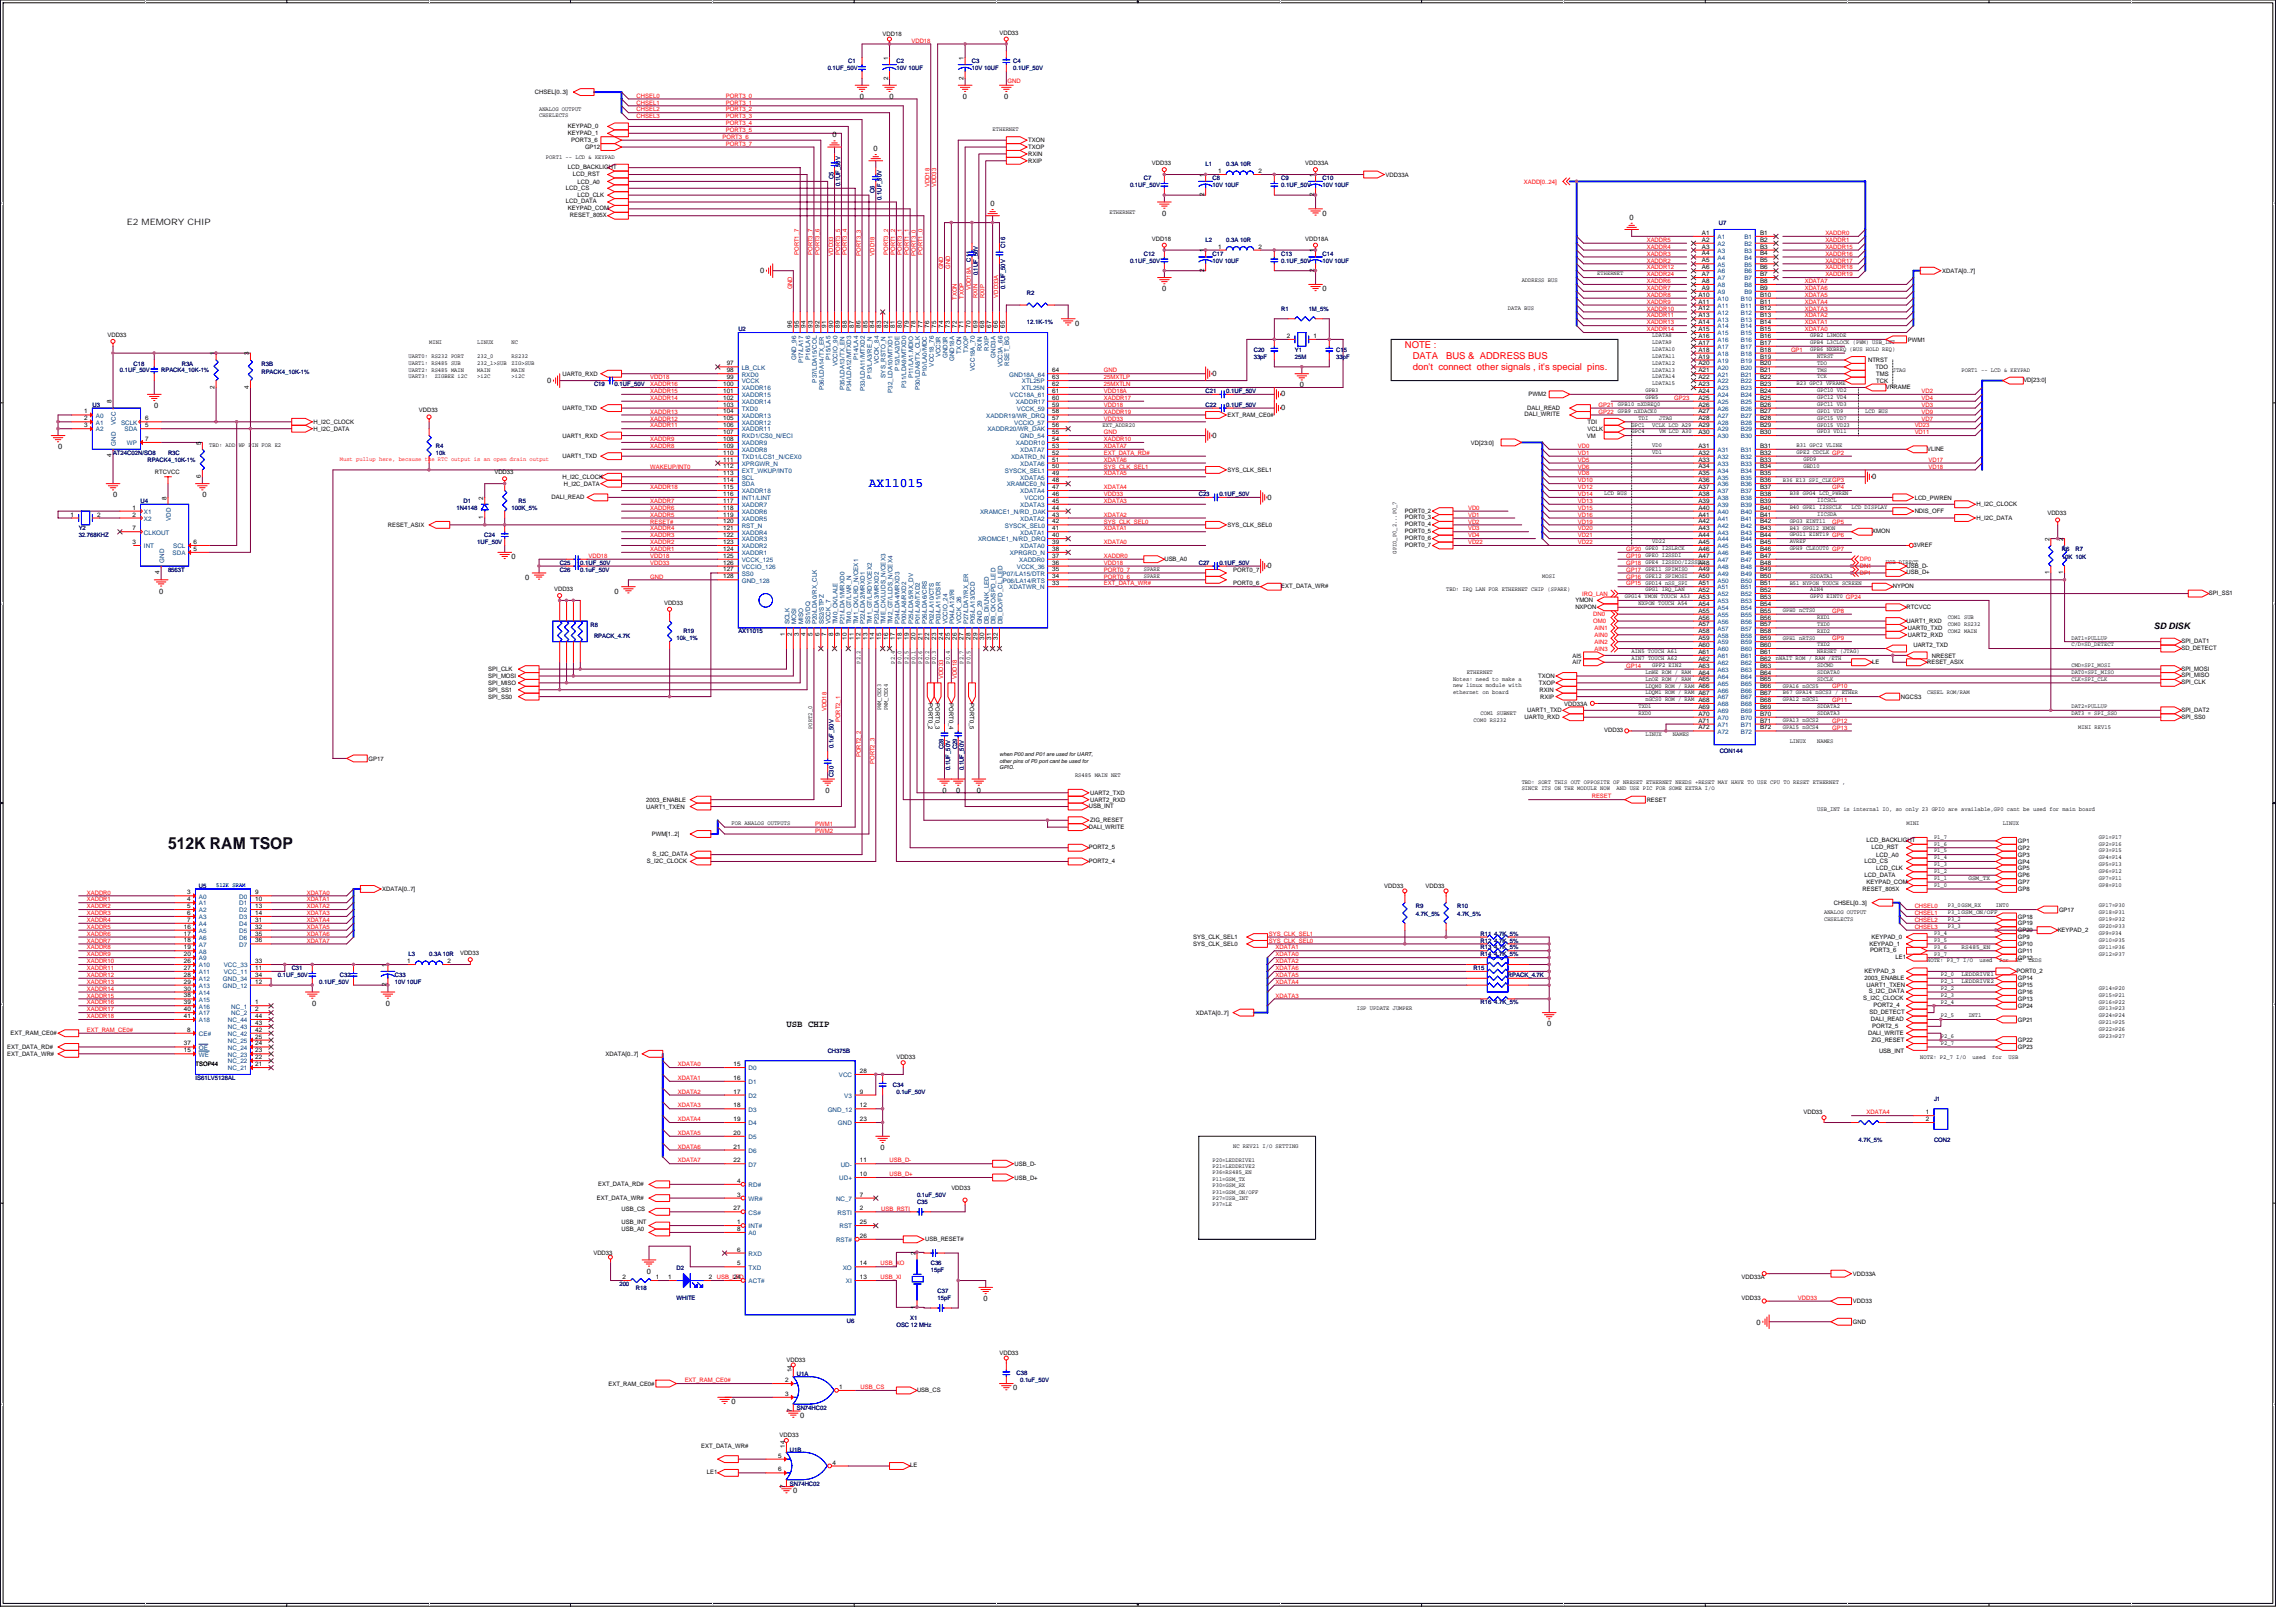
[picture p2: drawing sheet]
<svg xmlns="http://www.w3.org/2000/svg" width="297mm" height="210mm" viewBox="0 0 297 210" stroke-linecap="round" stroke-linejoin="round" font-family="sans-serif">
<defs><g id="words">
<text font-size="2.1" x="21.7" y="109.9">512K RAM TSOP</text>
<text font-size="1.7" fill="#00f" x="112.4" y="63">AX11015</text>
<g font-size="1.2" fill="#f00">
<text x="181.8" y="45">NOTE :</text>
<text x="182.8" y="46.5">DATA</text>
<text x="182.8" y="47.9">don't connect other signals , it's special pins.</text>
<text x="187.1" y="46.5">BUS &amp; ADDRESS BUS</text>
</g>
<text font-size="1.2" x="101.7" y="132.9">USB CHIP</text>
<g font-size="1.1">
<text x="16.4" y="29.2">E2 MEMORY CHIP</text>
<text x="278.7" y="81.4">SD DISK</text>
</g>
<g font-size="1">
<text x="107.7" y="17.8">0</text>
<text x="111.2" y="12.8">0</text>
<text x="115.1" y="12.8">0</text>
<text x="124.6" y="12.8">0</text>
<text x="129.9" y="12.8">0</text>
<text x="113" y="19.6">0</text>
<text x="128.1" y="26.7">0</text>
<text x="150.4" y="27.9">0</text>
<text x="171.1" y="27.9">0</text>
<text x="210.8" y="28.4">0</text>
<text x="98.4" y="35.4">0</text>
<text x="150.4" y="37.7">0</text>
<text x="171.1" y="37.7">0</text>
<text x="139.1" y="42.1">0</text>
<text x="20" y="52.8">0</text>
<text x="70.8" y="49.6">0</text>
<text x="156.9" y="48.6">0</text>
<text x="165.8" y="51.3">0</text>
<text x="165.8" y="53.1">0</text>
<text x="168.1" y="50.1">0</text>
<text x="7.5" y="58.1">0</text>
<text x="156.9" y="56.6">0</text>
<text x="14.6" y="64.4">0</text>
<text x="26.2" y="64.4">0</text>
<text x="164" y="64.6">0</text>
<text x="242.2" y="62">0</text>
<text x="20.6" y="76.8">0</text>
<text x="66.2" y="72.4">0</text>
<text x="68" y="75">0</text>
<text x="79.5" y="76.8">0</text>
<text x="164" y="73.5">0</text>
<text x="106.8" y="102.6">0</text>
<text x="121.9" y="102.6">0</text>
<text x="123.7" y="102.6">0</text>
<text x="126.4" y="102.6">0</text>
<text x="40.4" y="130.2">0</text>
<text x="49.9" y="130.2">0</text>
<text x="200.1" y="132.8">0</text>
<text x="113.9" y="148.8">0</text>
<text x="83.7" y="164.8">0</text>
<text x="127.3" y="168.4">0</text>
<text x="227.3" y="171.4">0</text>
<text x="131.1" y="179.9">0</text>
<text x="94.6" y="181.7">0</text>
<text x="103.5" y="183.5">0</text>
<text x="102.6" y="193.3">0</text>
</g>
<g font-size=".8">
<text x="114.2" y="4.6">VDD18</text>
<text x="129.3" y="4.5">VDD33</text>
<text x="114.9" y="10.3" transform="rotate(-90 114.9 10.3)">2</text>
<text x="114.9" y="7.7" transform="rotate(-90 114.9 7.7)">1</text>
<text x="124.7" y="10.3" transform="rotate(-90 124.7 10.3)">2</text>
<text x="124.7" y="7.7" transform="rotate(-90 124.7 7.7)">1</text>
<text x="69.2" y="12.2">CHSEL[0..3]</text>
<text x="69.7" y="14.3">ANALOG OUTPUT</text>
<text x="69.7" y="15.1">CHSELECTS</text>
<text x="73.5" y="16.6">KEYPAD_0</text>
<text x="73.5" y="17.4">KEYPAD_1</text>
<text x="128.4" y="17">ETHERNET</text>
<text x="70.6" y="20.5">PORT1 -- LCD &amp; KEYPAD</text>
<text x="73.5" y="21.9">LCD_BACKLIGHT</text>
<text x="73.9" y="18.3">PORT3_6</text>
<text x="74.1" y="22.8">LCD_RST</text>
<text x="74.7" y="23.7">LCD_A0</text>
<text x="75.7" y="19.2">GP12</text>
<text x="133" y="18.4">TXON</text>
<text x="133" y="20.2">RXIN</text>
<text x="133" y="19.3">TXOP</text>
<text x="133" y="21.1">RXIP</text>
<text x="149" y="21.4">VDD33</text>
<text x="155.8" y="22.9" transform="rotate(-90 155.8 22.9)">1</text>
<text x="157.6" y="22.4">1</text>
<text x="162.8" y="22.4">2</text>
<text x="168.9" y="21.4">VDD33A</text>
<text x="170" y="22.9" transform="rotate(-90 170 22.9)">1</text>
<text x="179.3" y="22.9">VDD33A</text>
<text x="73.2" y="26.3">LCD_DATA</text>
<text x="73.2" y="24.6">LCD_CS</text>
<text x="73.5" y="27.2">KEYPAD_COM</text>
<text x="73.7" y="28.1">RESET_805X</text>
<text x="74.7" y="25.5">LCD_CLK</text>
<text x="143.5" y="27.6">ETHERNET</text>
<text x="155.8" y="25.4" transform="rotate(-90 155.8 25.4)">2</text>
<text x="170" y="25.4" transform="rotate(-90 170 25.4)">2</text>
<text x="149" y="31.1">VDD18</text>
<text x="155.8" y="35.2" transform="rotate(-90 155.8 35.2)">2</text>
<text x="155.8" y="32.6" transform="rotate(-90 155.8 32.6)">1</text>
<text x="157.6" y="32.2">1</text>
<text x="162.8" y="32.2">2</text>
<text x="168.9" y="31.1">VDD18A</text>
<text x="170" y="35.2" transform="rotate(-90 170 35.2)">2</text>
<text x="170" y="32.6" transform="rotate(-90 170 32.6)">1</text>
<text x="206.6" y="35.6">ETHERNET</text>
<text x="220.2" y="30.4">A1</text>
<text x="220.2" y="31.3">A2</text>
<text x="220.2" y="32.2">A3</text>
<text x="220.2" y="33.1">A4</text>
<text x="220.2" y="34">A5</text>
<text x="220.2" y="34.8">A6</text>
<text x="220.2" y="35.7">A7</text>
<text x="227.7" y="30.4">B1</text>
<text x="227.7" y="31.3">B2</text>
<text x="227.7" y="32.2">B3</text>
<text x="227.7" y="33.1">B4</text>
<text x="227.7" y="34">B5</text>
<text x="227.7" y="34.8">B6</text>
<text x="227.7" y="35.7">B7</text>
<text x="251.3" y="35.3">XDATA[0..7]</text>
<text x="195.1" y="40.1">DATA BUS</text>
<text x="196.9" y="36.5">ADDRESS BUS</text>
<text x="219.7" y="38.4">A10</text>
<text x="219.7" y="39.3">A11</text>
<text x="219.7" y="40.2">A12</text>
<text x="219.7" y="41.1">A13</text>
<text x="219.7" y="42">A14</text>
<text x="220.2" y="36.6">A8</text>
<text x="220.2" y="37.5">A9</text>
<text x="227.7" y="36.6">B8</text>
<text x="227.7" y="37.5">B9</text>
<text x="227.7" y="38.4">B10</text>
<text x="227.7" y="39.3">B11</text>
<text x="227.7" y="40.2">B12</text>
<text x="227.7" y="41.1">B13</text>
<text x="227.7" y="42">B14</text>
<text x="13.9" y="43.6">VDD33</text>
<text x="27.8" y="46" transform="rotate(-90 27.8 46)">1</text>
<text x="32.2" y="46" transform="rotate(-90 32.2 46)">3</text>
<text x="52.8" y="46.3">UART0: RS232 PORT</text>
<text x="52.8" y="47.2">UART1: RS485 SUB</text>
<text x="55.5" y="44.5">MINI</text>
<text x="61.7" y="44.5">LINUX</text>
<text x="61.7" y="47.2">232_1&gt;SUB</text>
<text x="61.7" y="46.3">232_0</text>
<text x="66.2" y="44.5">NC</text>
<text x="66.2" y="47.2">ZIG&gt;SUB</text>
<text x="66.2" y="46.3">RS232</text>
<text x="94" y="47.3">97</text>
<text x="102.4" y="42.4" transform="rotate(-90 102.4 42.4)">96</text>
<text x="103.3" y="42.4" transform="rotate(-90 103.3 42.4)">95</text>
<text x="104.2" y="42.4" transform="rotate(-90 104.2 42.4)">94</text>
<text x="105.1" y="42.4" transform="rotate(-90 105.1 42.4)">93</text>
<text x="106" y="42.4" transform="rotate(-90 106 42.4)">92</text>
<text x="106.9" y="42.4" transform="rotate(-90 106.9 42.4)">91</text>
<text x="107.8" y="42.4" transform="rotate(-90 107.8 42.4)">90</text>
<text x="108.7" y="42.4" transform="rotate(-90 108.7 42.4)">89</text>
<text x="109.6" y="42.4" transform="rotate(-90 109.6 42.4)">88</text>
<text x="110.4" y="42.4" transform="rotate(-90 110.4 42.4)">87</text>
<text x="111.3" y="42.4" transform="rotate(-90 111.3 42.4)">86</text>
<text x="112.2" y="42.4" transform="rotate(-90 112.2 42.4)">85</text>
<text x="113.1" y="42.4" transform="rotate(-90 113.1 42.4)">84</text>
<text x="114" y="42.4" transform="rotate(-90 114 42.4)">83</text>
<text x="114.9" y="42.4" transform="rotate(-90 114.9 42.4)">82</text>
<text x="115.8" y="42.4" transform="rotate(-90 115.8 42.4)">81</text>
<text x="116.7" y="42.4" transform="rotate(-90 116.7 42.4)">80</text>
<text x="117.6" y="42.4" transform="rotate(-90 117.6 42.4)">79</text>
<text x="118.4" y="42.4" transform="rotate(-90 118.4 42.4)">78</text>
<text x="119.3" y="42.4" transform="rotate(-90 119.3 42.4)">77</text>
<text x="120.2" y="42.4" transform="rotate(-90 120.2 42.4)">76</text>
<text x="121.1" y="42.4" transform="rotate(-90 121.1 42.4)">75</text>
<text x="122" y="42.4" transform="rotate(-90 122 42.4)">74</text>
<text x="122.9" y="42.4" transform="rotate(-90 122.9 42.4)">73</text>
<text x="123.8" y="42.4" transform="rotate(-90 123.8 42.4)">72</text>
<text x="124.7" y="42.4" transform="rotate(-90 124.7 42.4)">71</text>
<text x="125.6" y="42.4" transform="rotate(-90 125.6 42.4)">70</text>
<text x="126.4" y="42.4" transform="rotate(-90 126.4 42.4)">69</text>
<text x="127.3" y="42.4" transform="rotate(-90 127.3 42.4)">68</text>
<text x="128.2" y="42.4" transform="rotate(-90 128.2 42.4)">67</text>
<text x="129.1" y="42.4" transform="rotate(-90 129.1 42.4)">66</text>
<text x="130" y="42.4" transform="rotate(-90 130 42.4)">65</text>
<text x="166.5" y="43.7">2</text>
<text x="169.9" y="43.7">1</text>
<text x="213.8" y="43.6">LDATA8</text>
<text x="213.8" y="44.5">LDATA9</text>
<text x="213.8" y="45.4">LDATA10</text>
<text x="213.8" y="46.3">LDATA11</text>
<text x="213.8" y="47.2">LDATA12</text>
<text x="219.7" y="42.8">A15</text>
<text x="219.7" y="43.7">A16</text>
<text x="219.7" y="44.6">A17</text>
<text x="219.7" y="45.5">A18</text>
<text x="219.7" y="46.4">A19</text>
<text x="219.7" y="47.3">A20</text>
<text x="227.7" y="42.8">B15</text>
<text x="227.7" y="43.7">B16</text>
<text x="227.7" y="44.6">B17</text>
<text x="227.7" y="45.5">B18</text>
<text x="227.7" y="46.4">B19</text>
<text x="227.7" y="47.3">B20</text>
<text x="234.2" y="43.6">GPB2 L3MODE</text>
<text x="234.2" y="44.5">GPB4 L3CLOCK (PWM) USB_INT</text>
<text x="234.2" y="45.4">GPB6 NXBREQ (BUS HOLD REQ)</text>
<text x="235.1" y="47.2">TDO</text>
<text x="235.1" y="46.3">NTRST</text>
<text x="241.7" y="46.9">NTRST</text>
<text x="242.7" y="47.8">TDO</text>
<text x="246.8" y="44.2">PWM1</text>
<text x="10.9" y="53.5">1</text>
<text x="14.4" y="52.2" transform="rotate(-90 14.4 52.2)">8</text>
<text x="27.8" y="50.3" transform="rotate(-90 27.8 50.3)">2</text>
<text x="32.2" y="50.3" transform="rotate(-90 32.2 50.3)">4</text>
<text x="52.8" y="48.1">UART2: RS485 MAIN</text>
<text x="52.8" y="49">UART3:</text>
<text x="54.2" y="53.4">VDD33</text>
<text x="56.2" y="49">ZIGBEE i2C</text>
<text x="61.7" y="48.1">MAIN</text>
<text x="61.7" y="49">&gt;i2C</text>
<text x="66.2" y="48.1">MAIN</text>
<text x="66.2" y="49">&gt;i2C</text>
<text x="72.8" y="48.6">UART0_RXD</text>
<text x="72.8" y="53.1">UART0_TXD</text>
<text x="93.6" y="50">100</text>
<text x="93.6" y="50.8">101</text>
<text x="93.6" y="51.7">102</text>
<text x="93.6" y="52.6">103</text>
<text x="93.6" y="53.5">104</text>
<text x="94" y="48.2">98</text>
<text x="94" y="49.1">99</text>
<text x="136.1" y="53.5">58</text>
<text x="136.1" y="48.2">64</text>
<text x="136.1" y="52.6">59</text>
<text x="136.1" y="51.7">60</text>
<text x="136.1" y="50">62</text>
<text x="136.1" y="50.8">61</text>
<text x="136.1" y="49.1">63</text>
<text x="158.8" y="54">EXT_RAM_CE0#</text>
<text x="197.2" y="53.9">DALI_WRITE</text>
<text x="197.6" y="53">DALI_READ</text>
<text x="197.8" y="51.3">PWM2</text>
<text x="212.9" y="50.8">GPB3</text>
<text x="212.9" y="51.6">GPB5</text>
<text x="213.8" y="48.1">LDATA13</text>
<text x="213.8" y="49">LDATA14</text>
<text x="213.8" y="49.9">LDATA15</text>
<text x="219.7" y="48.2">A21</text>
<text x="219.7" y="49.1">A22</text>
<text x="219.7" y="50">A23</text>
<text x="219.7" y="50.8">A24</text>
<text x="219.7" y="51.7">A25</text>
<text x="219.7" y="52.6">A26</text>
<text x="219.7" y="53.5">A27</text>
<text x="227.7" y="48.2">B21</text>
<text x="227.7" y="49.1">B22</text>
<text x="227.7" y="50">B23</text>
<text x="227.7" y="50.8">B24</text>
<text x="227.7" y="51.7">B25</text>
<text x="227.7" y="52.6">B26</text>
<text x="227.7" y="53.5">B27</text>
<text x="232.4" y="49.9">B23 GPC3 VFRAME</text>
<text x="235.1" y="50.8">GPC10 VD2</text>
<text x="235.1" y="51.6">GPC12 VD4</text>
<text x="235.1" y="52.5">GPC11 VD3</text>
<text x="235.1" y="53.4">GPD1 VD9</text>
<text x="235.1" y="48.1">TMS</text>
<text x="235.1" y="49">TCK</text>
<text x="241.3" y="53.4">LCD BUS</text>
<text x="242.7" y="48.6">TMS</text>
<text x="242.7" y="49.5">TCK</text>
<text x="244" y="50.3">VFRAME</text>
<text x="244.9" y="48.1">JTAG</text>
<text x="253.8" y="48.1">PORT1 -- LCD &amp; KEYPAD</text>
<text x="261.8" y="49.4">VD[23:0]</text>
<text x="10.9" y="54.4">2</text>
<text x="10.9" y="55.3">3</text>
<text x="14.4" y="59.2" transform="rotate(-90 14.4 59.2)">4</text>
<text x="18.8" y="57.1">7</text>
<text x="18.8" y="55.3">5</text>
<text x="18.8" y="54.4">6</text>
<text x="26" y="57.5" transform="rotate(-90 26 57.5)">5</text>
<text x="27.1" y="57.9">TBD: ADD WP PIN FOR E2</text>
<text x="40.6" y="55.8">H_I2C_DATA</text>
<text x="40.6" y="54.9">H_I2C_CLOCK</text>
<text x="72.8" y="56.6">UART1_RXD</text>
<text x="72.8" y="59.3">UART1_TXD</text>
<text x="93.6" y="54.4">105</text>
<text x="93.6" y="55.3">106</text>
<text x="93.6" y="56.2">107</text>
<text x="93.6" y="57.1">108</text>
<text x="93.6" y="58">109</text>
<text x="93.6" y="58.8">110</text>
<text x="93.6" y="59.7">111</text>
<text x="136.1" y="54.4">57</text>
<text x="136.1" y="58.8">52</text>
<text x="136.1" y="59.7">51</text>
<text x="136.1" y="58">53</text>
<text x="136.1" y="57.1">54</text>
<text x="136.1" y="55.3">56</text>
<text x="136.1" y="56.2">55</text>
<text x="142.6" y="55.2">EXT_ADDR20</text>
<text x="190.3" y="57.5">VD[23:0]</text>
<text x="205.3" y="56.6">VM</text>
<text x="205.4" y="54.9">TDI</text>
<text x="205.4" y="55.8">VCLK</text>
<text x="211.1" y="55.2">GPC1</text>
<text x="211.1" y="56.1">GPC4</text>
<text x="212" y="54.3">TDI</text>
<text x="213.8" y="57.9">VD0</text>
<text x="213.8" y="58.8">VD1</text>
<text x="213.8" y="55.2">VCLK LCD A29</text>
<text x="214.6" y="54.3">JTAG</text>
<text x="214.6" y="56.1">VM LCD A30</text>
<text x="219.7" y="54.4">A28</text>
<text x="219.7" y="55.3">A29</text>
<text x="219.7" y="56.2">A30</text>
<text x="219.7" y="58">A31</text>
<text x="219.7" y="58.8">A32</text>
<text x="219.7" y="59.7">A33</text>
<text x="227.7" y="54.4">B28</text>
<text x="227.7" y="55.3">B29</text>
<text x="227.7" y="56.2">B30</text>
<text x="227.7" y="58">B31</text>
<text x="227.7" y="58.8">B32</text>
<text x="227.7" y="59.7">B33</text>
<text x="232.4" y="57.9">B31 GPC2 VLINE</text>
<text x="232.4" y="58.8">GPE2 CDCLK GP2</text>
<text x="233.3" y="59.6">GPD9</text>
<text x="235.1" y="54.3">GPC15 VD7</text>
<text x="235.1" y="55.2">GPD15 VD23</text>
<text x="235.1" y="56.1">GPD3 VD11</text>
<text x="249.3" y="58.3">VLINE</text>
<text x="17.1" y="66">1</text>
<text x="20" y="61.4">RTCVCC</text>
<text x="21.5" y="64.6" transform="rotate(-90 21.5 64.6)">8</text>
<text x="26" y="61.9" transform="rotate(-90 26 61.9)">6</text>
<text x="62.5" y="64.6" transform="rotate(-90 62.5 64.6)">2</text>
<text x="64" y="61.4">VDD33</text>
<text x="71.3" y="64.6">DALI_READ</text>
<text x="72.8" y="62">H_I2C_CLOCK</text>
<text x="72.9" y="62.9">H_I2C_DATA</text>
<text x="93.6" y="60.6">112</text>
<text x="93.6" y="61.5">113</text>
<text x="93.6" y="62.4">114</text>
<text x="93.6" y="63.3">115</text>
<text x="93.6" y="64.2">116</text>
<text x="93.6" y="65.1">117</text>
<text x="93.6" y="66">118</text>
<text x="136.1" y="66">44</text>
<text x="136.1" y="60.6">50</text>
<text x="136.1" y="65.1">45</text>
<text x="136.1" y="63.3">47</text>
<text x="136.1" y="62.4">48</text>
<text x="136.1" y="61.5">49</text>
<text x="136.1" y="64.2">46</text>
<text x="158.8" y="61.1">SYS_CLK_SEL1</text>
<text x="207.5" y="64.1">LCD BUS</text>
<text x="219.7" y="60.6">A34</text>
<text x="219.7" y="61.5">A35</text>
<text x="219.7" y="62.4">A36</text>
<text x="219.7" y="63.3">A37</text>
<text x="219.7" y="64.2">A38</text>
<text x="219.7" y="65.1">A39</text>
<text x="219.7" y="66">A40</text>
<text x="227.7" y="60.6">B34</text>
<text x="227.7" y="61.5">B35</text>
<text x="227.7" y="62.4">B36</text>
<text x="227.7" y="63.3">B37</text>
<text x="227.7" y="64.2">B38</text>
<text x="227.7" y="65.1">B39</text>
<text x="227.7" y="66">B40</text>
<text x="230.6" y="62.3">B36 E13 SPI_CLKGP3</text>
<text x="231.5" y="64.1">B38 GPG4 LCD_PWREN</text>
<text x="231.5" y="65.9">B40 GPE1 I2SSCLK</text>
<text x="233.3" y="60.5">GBD10</text>
<text x="235.1" y="65">IICSCL</text>
<text x="239.5" y="65.9">LCD DISPLAY</text>
<text x="247.7" y="64.6">LCD_PWREN</text>
<text x="255.7" y="65.5">H_I2C_CLOCK</text>
<text x="9.1" y="66.8">1</text>
<text x="12.6" y="66.8">2</text>
<text x="17.1" y="66.8">2</text>
<text x="17.1" y="68.6">7</text>
<text x="17.1" y="70.4">3</text>
<text x="25" y="70.4">6</text>
<text x="25" y="71.3">5</text>
<text x="50.2" y="68.2">RESET_ASIX</text>
<text x="62.5" y="67.2" transform="rotate(-90 62.5 67.2)">1</text>
<text x="93.6" y="66.8">119</text>
<text x="93.6" y="67.7">120</text>
<text x="93.6" y="68.6">121</text>
<text x="93.6" y="69.5">122</text>
<text x="93.6" y="70.4">123</text>
<text x="93.6" y="71.3">124</text>
<text x="136.1" y="69.5">40</text>
<text x="136.1" y="67.7">42</text>
<text x="136.1" y="70.4">39</text>
<text x="136.1" y="68.6">41</text>
<text x="136.1" y="66.8">43</text>
<text x="136.1" y="71.3">38</text>
<text x="158.8" y="68.2">SYS_CLK_SEL0</text>
<text x="180.7" y="71.6" transform="rotate(-90 180.7 71.6)">GPIO_P0_2...P0_7</text>
<text x="181.8" y="66.3">PORT0_2</text>
<text x="181.8" y="67.2">PORT0_3</text>
<text x="181.8" y="68.1">PORT0_4</text>
<text x="181.8" y="69">PORT0_5</text>
<text x="181.8" y="69.9">PORT0_6</text>
<text x="181.8" y="70.8">PORT0_7</text>
<text x="213.8" y="70.3">VD22</text>
<text x="219.7" y="66.8">A41</text>
<text x="219.7" y="67.7">A42</text>
<text x="219.7" y="68.6">A43</text>
<text x="219.7" y="69.5">A44</text>
<text x="219.7" y="70.4">A45</text>
<text x="219.7" y="71.3">A46</text>
<text x="227.7" y="66.8">B41</text>
<text x="227.7" y="67.7">B42</text>
<text x="227.7" y="68.6">B43</text>
<text x="227.7" y="69.5">B44</text>
<text x="227.7" y="70.4">B45</text>
<text x="227.7" y="71.3">B46</text>
<text x="231.5" y="71.2">GPH9 CLKOUT0 GP7</text>
<text x="231.5" y="67.6">GPG3 EINT11</text>
<text x="231.5" y="68.5">B43 GPG12 XMON</text>
<text x="231.5" y="69.4">GPG11 EINT19 GP6</text>
<text x="231.5" y="70.3">AVREF</text>
<text x="235.1" y="66.8">IICSDA</text>
<text x="242.2" y="69">XMON</text>
<text x="247.5" y="70.8">3VREF</text>
<text x="247.7" y="66.4">NDIS_OFF</text>
<text x="255.7" y="67.3">H_I2C_DATA</text>
<text x="264.9" y="66.7">VDD33</text>
<text x="265.1" y="70" transform="rotate(-90 265.1 70)">2</text>
<text x="266.9" y="70" transform="rotate(-90 266.9 70)">2</text>
<text x="20.7" y="74.3" transform="rotate(-90 20.7 74.3)">4</text>
<text x="71.7" y="76.5">VDD33</text>
<text x="93.6" y="72.2">125</text>
<text x="93.6" y="73.1">126</text>
<text x="93.6" y="74">127</text>
<text x="93.6" y="74.8">128</text>
<text x="136.1" y="74">35</text>
<text x="136.1" y="75.7">33</text>
<text x="136.1" y="74.8">34</text>
<text x="136.1" y="72.2">37</text>
<text x="136.1" y="73.1">36</text>
<text x="148" y="73.9">SPARE</text>
<text x="148" y="74.8">SPARE</text>
<text x="150.6" y="72.6">USB_A0</text>
<text x="159.5" y="75.8">PORT0_6</text>
<text x="159.5" y="74">PORT0_7</text>
<text x="165.8" y="76.1">EXT_DATA_WR#</text>
<text x="187.1" y="76.5">TBD: IRQ LAN FOR ETHERNET CHIP (SPARE)</text>
<text x="199.5" y="74.8">MOSI</text>
<text x="203.8" y="77.9">YMON</text>
<text x="210.2" y="77.4">GPG14 YMON TOUCH A53</text>
<text x="212.9" y="76.5">GPG1 IRQ_LAN</text>
<text x="219.7" y="72.2">A47</text>
<text x="219.7" y="73.1">A48</text>
<text x="219.7" y="74">A49</text>
<text x="219.7" y="74.8">A50</text>
<text x="219.7" y="75.7">A51</text>
<text x="219.7" y="76.6">A52</text>
<text x="219.7" y="77.5">A53</text>
<text x="227.7" y="72.2">B47</text>
<text x="227.7" y="73.1">B48</text>
<text x="227.7" y="74">B49</text>
<text x="227.7" y="74.8">B50</text>
<text x="227.7" y="75.7">B51</text>
<text x="227.7" y="76.6">B52</text>
<text x="227.7" y="77.5">B53</text>
<text x="231.5" y="75.6">B51 NYPON TOUCH SCREEN</text>
<text x="234.2" y="74.8">SDDATA1</text>
<text x="234.2" y="77.4">GPF0 EINT0 GP24</text>
<text x="234.2" y="76.5">AIN4</text>
<text x="244" y="73">USB DIRECT</text>
<text x="244.9" y="76.1">NYPON</text>
<text x="246.7" y="73.4">USB_D-</text>
<text x="246.7" y="74.3">USB_D+</text>
<text x="265.1" y="74.3" transform="rotate(-90 265.1 74.3)">1</text>
<text x="266.9" y="74.3" transform="rotate(-90 266.9 74.3)">1</text>
<text x="285.8" y="77">SPI_SS1</text>
<text x="85.9" y="78.3">VDD33</text>
<text x="101.6" y="82.3" transform="rotate(-90 101.6 82.3)">1</text>
<text x="102.4" y="82.3" transform="rotate(-90 102.4 82.3)">2</text>
<text x="103.3" y="82.3" transform="rotate(-90 103.3 82.3)">3</text>
<text x="104.2" y="82.3" transform="rotate(-90 104.2 82.3)">4</text>
<text x="105.1" y="82.3" transform="rotate(-90 105.1 82.3)">5</text>
<text x="106" y="82.3" transform="rotate(-90 106 82.3)">6</text>
<text x="106.9" y="82.3" transform="rotate(-90 106.9 82.3)">7</text>
<text x="107.8" y="82.3" transform="rotate(-90 107.8 82.3)">8</text>
<text x="108.7" y="82.3" transform="rotate(-90 108.7 82.3)">9</text>
<text x="109.6" y="82.8" transform="rotate(-90 109.6 82.8)">10</text>
<text x="110.4" y="82.8" transform="rotate(-90 110.4 82.8)">11</text>
<text x="111.3" y="82.8" transform="rotate(-90 111.3 82.8)">12</text>
<text x="112.2" y="82.8" transform="rotate(-90 112.2 82.8)">13</text>
<text x="113.1" y="82.8" transform="rotate(-90 113.1 82.8)">14</text>
<text x="114" y="82.8" transform="rotate(-90 114 82.8)">15</text>
<text x="114.9" y="82.8" transform="rotate(-90 114.9 82.8)">16</text>
<text x="115.8" y="82.8" transform="rotate(-90 115.8 82.8)">17</text>
<text x="116.7" y="82.8" transform="rotate(-90 116.7 82.8)">18</text>
<text x="117.6" y="82.8" transform="rotate(-90 117.6 82.8)">19</text>
<text x="118.4" y="82.8" transform="rotate(-90 118.4 82.8)">20</text>
<text x="119.3" y="82.8" transform="rotate(-90 119.3 82.8)">21</text>
<text x="120.2" y="82.8" transform="rotate(-90 120.2 82.8)">22</text>
<text x="121.1" y="82.8" transform="rotate(-90 121.1 82.8)">23</text>
<text x="122" y="82.8" transform="rotate(-90 122 82.8)">24</text>
<text x="122.9" y="82.8" transform="rotate(-90 122.9 82.8)">25</text>
<text x="123.8" y="82.8" transform="rotate(-90 123.8 82.8)">26</text>
<text x="124.7" y="82.8" transform="rotate(-90 124.7 82.8)">27</text>
<text x="125.6" y="82.8" transform="rotate(-90 125.6 82.8)">28</text>
<text x="126.4" y="82.8" transform="rotate(-90 126.4 82.8)">29</text>
<text x="127.3" y="82.8" transform="rotate(-90 127.3 82.8)">30</text>
<text x="128.2" y="82.8" transform="rotate(-90 128.2 82.8)">31</text>
<text x="129.1" y="82.8" transform="rotate(-90 129.1 82.8)">32</text>
<text x="203.8" y="78.8">NXPON</text>
<text x="212" y="78.3">NXPON TOUCH A54</text>
<text x="219.7" y="78.4">A54</text>
<text x="219.7" y="79.3">A55</text>
<text x="219.7" y="80.2">A56</text>
<text x="219.7" y="81.1">A57</text>
<text x="219.7" y="82">A58</text>
<text x="219.7" y="82.8">A59</text>
<text x="219.7" y="83.7">A60</text>
<text x="227.7" y="78.4">B54</text>
<text x="227.7" y="79.3">B55</text>
<text x="227.7" y="80.2">B56</text>
<text x="227.7" y="81.1">B57</text>
<text x="227.7" y="82">B58</text>
<text x="227.7" y="82.8">B59</text>
<text x="227.7" y="83.7">B60</text>
<text x="230.6" y="79.2">GPH0 nCTS0</text>
<text x="230.6" y="82.8">GPH1 nRTS0</text>
<text x="235.1" y="80.1">RXD1</text>
<text x="235.1" y="81.9">RXD2</text>
<text x="235.1" y="81">TXD0</text>
<text x="235.1" y="83.7">TXD2</text>
<text x="246.7" y="80.6">UART1_RXD</text>
<text x="246.7" y="78.8">RTCVCC</text>
<text x="246.8" y="81.5">UART0_TXD</text>
<text x="246.8" y="82.4">UART2_RXD</text>
<text x="247.5" y="83.8">UART2_TXD</text>
<text x="252" y="80.1">COM1 SUB</text>
<text x="252" y="81">COM0 RS232</text>
<text x="252" y="81.9">COM2 MAIN</text>
<text x="268" y="83.7">C/D=SD_DETECT</text>
<text x="268" y="82.8">DAT1=PULLUP</text>
<text x="282.2" y="83.2">SPI_DAT1</text>
<text x="63.2" y="88.6">SPI_MISO</text>
<text x="63.2" y="89.5">SPI_SS1</text>
<text x="63.2" y="86.9">SPI_CLK</text>
<text x="63.2" y="87.8">SPI_MOSI</text>
<text x="111.3" y="85.9" transform="rotate(-90 111.3 85.9)">P2.2</text>
<text x="115.8" y="85.9" transform="rotate(-90 115.8 85.9)">P2.4</text>
<text x="116.6" y="85.9" transform="rotate(-90 116.6 85.9)">P0.0</text>
<text x="117.5" y="85.9" transform="rotate(-90 117.5 85.9)">P2.5</text>
<text x="118.4" y="85.9" transform="rotate(-90 118.4 85.9)">P0.1</text>
<text x="119.3" y="85.9" transform="rotate(-90 119.3 85.9)">P2.6</text>
<text x="120.2" y="85.9" transform="rotate(-90 120.2 85.9)">P0.2</text>
<text x="121.1" y="85.9" transform="rotate(-90 121.1 85.9)">P0.3</text>
<text x="122.9" y="85.9" transform="rotate(-90 122.9 85.9)">P0.4</text>
<text x="124.6" y="85.9" transform="rotate(-90 124.6 85.9)">P2.7</text>
<text x="125.5" y="85.9" transform="rotate(-90 125.5 85.9)">P0.5</text>
<text x="188" y="88.1">Notes: need to make a</text>
<text x="188" y="88.9">new linux module with</text>
<text x="188" y="89.7">ethernet on board</text>
<text x="189.8" y="87.2">ETHERNET</text>
<text x="199" y="87.8">TXON</text>
<text x="199.1" y="88.6">TXOP</text>
<text x="199.2" y="89.5">RXIN</text>
<text x="203.5" y="86">AI7</text>
<text x="203.5" y="85.1">AI5</text>
<text x="211.1" y="84.5">AIN5 TOUCH A61</text>
<text x="211.1" y="85.4">AIN7 TOUCH A62</text>
<text x="212.9" y="87.2">LnWE ROM / RAM</text>
<text x="212.9" y="88.1">LnOE ROM / RAM</text>
<text x="212.9" y="89">LDQM0 ROM / RAM A66</text>
<text x="212.9" y="89.9">LDQM1 ROM / RAM A67</text>
<text x="213.8" y="86.3">GPF2 EIN2</text>
<text x="219.7" y="84.6">A61</text>
<text x="219.7" y="85.5">A62</text>
<text x="219.7" y="86.4">A63</text>
<text x="219.7" y="87.3">A64</text>
<text x="219.7" y="88.2">A65</text>
<text x="227.7" y="84.6">B61</text>
<text x="227.7" y="85.5">B62</text>
<text x="227.7" y="86.4">B63</text>
<text x="227.7" y="87.3">B64</text>
<text x="227.7" y="88.2">B65</text>
<text x="227.7" y="89.1">B66</text>
<text x="227.7" y="90">B67</text>
<text x="229.8" y="85.4">nWAIT ROM / RAM /ETH</text>
<text x="230.6" y="89.9">B67 GPA14 nGCS3 / ETHER</text>
<text x="230.6" y="89">GPA16 nGCS5</text>
<text x="235.1" y="87.2">SDDATA0</text>
<text x="235.1" y="86.3">SDCMD</text>
<text x="235.1" y="88.1">SDCLK</text>
<text x="235.1" y="84.5">NRESET (JTAG)</text>
<text x="242.2" y="85.9">LE</text>
<text x="249.3" y="89.9">CHSEL ROM/RAM</text>
<text x="249.3" y="85.9">RESET_ASIX</text>
<text x="249.9" y="85.1">NRESET</text>
<text x="268" y="86.3">CMD=SPI_MOSI</text>
<text x="268" y="88.1">CLK=SPI_CLK</text>
<text x="268" y="87.2">DAT0=SPI_MISO</text>
<text x="282.2" y="87.7">SPI_MISO</text>
<text x="282.2" y="84.1">SD_DETECT</text>
<text x="282.2" y="88.6">SPI_CLK</text>
<text x="282.2" y="86.8">SPI_MOSI</text>
<text x="63.2" y="90.4">SPI_SS0</text>
<text x="105.1" y="94.3" transform="rotate(-90 105.1 94.3)">PORT2_0</text>
<text x="114" y="91.9" transform="rotate(-90 114 91.9)">PWM_CEX3</text>
<text x="114.9" y="91.9" transform="rotate(-90 114.9 91.9)">PWM_CEX4</text>
<text x="120.1" y="91" transform="rotate(90 120.1 91)">PORT0_2</text>
<text x="121" y="91" transform="rotate(90 121 91)">PORT0_3</text>
<text x="122.8" y="91" transform="rotate(90 122.8 91)">PORT0_4</text>
<text x="125.5" y="91" transform="rotate(90 125.5 91)">PORT0_5</text>
<text x="190.6" y="93.4">COM0 RS232</text>
<text x="191.5" y="92.5">COM1 SUBNET</text>
<text x="197.2" y="93.1">UART0_RXD</text>
<text x="197.6" y="92.1">UART1_TXD</text>
<text x="199.3" y="90.4">RXIP</text>
<text x="202.4" y="91.3">VDD33A</text>
<text x="207.5" y="94.8">VDD33</text>
<text x="212" y="91.7">TXD1</text>
<text x="212" y="92.5">RXD0</text>
<text x="212.9" y="90.8">nGCS0 ROM / RAM A68</text>
<text x="212.9" y="95.2">LINUX</text>
<text x="216.4" y="95.2">NAMES</text>
<text x="219.7" y="91.7">A69</text>
<text x="219.7" y="92.6">A70</text>
<text x="219.7" y="93.5">A71</text>
<text x="219.7" y="94.4">A72</text>
<text x="227.7" y="90.8">B68</text>
<text x="227.7" y="91.7">B69</text>
<text x="227.7" y="92.6">B70</text>
<text x="227.7" y="93.5">B71</text>
<text x="227.7" y="94.4">B72</text>
<text x="230.6" y="90.8">GPA12 nGCS1</text>
<text x="230.6" y="93.4">GPA13 nGCS2</text>
<text x="230.6" y="94.3">GPA15 nGCS4</text>
<text x="235.1" y="92.5">SDDATA3</text>
<text x="235.1" y="91.7">SDDATA2</text>
<text x="245.9" y="90.4">NGCS3</text>
<text x="268" y="92.5">DAT3 = SPI_SSO</text>
<text x="268" y="91.7">DAT2=PULLUP</text>
<text x="268.9" y="94.3">MINI REV15</text>
<text x="282.2" y="93">SPI_SS0</text>
<text x="282.2" y="92.1">SPI_DAT2</text>
<text x="47.7" y="98.4">GP17</text>
<text x="139.1" y="100.5">RS485 MAIN NET</text>
<text x="196.9" y="101.4">TBD: SORT THIS OUT OPPOSITE OF NRESET ETHERNET NEEDS +RESET MAY HAVE TO USE CPU TO RESET ETHERNET ,</text>
<text x="231.5" y="96.1">LINUX</text>
<text x="235.1" y="96.1">NAMES</text>
<text x="83.6" y="104.6">UART1_TXEN</text>
<text x="83.6" y="103.8">2003_ENABLE</text>
<text x="94.6" y="106.8">FOR ANALOG OUTPUTS</text>
<text x="140.9" y="107.2">DALI_WRITE</text>
<text x="140.9" y="104.6">USB_INT</text>
<text x="141" y="102.9">UART2_TXD</text>
<text x="141" y="103.8">UART2_RXD</text>
<text x="141" y="106.4">ZIG_RESET</text>
<text x="196.9" y="102.3">SINCE ITS ON THE MODULE NOW</text>
<text x="209.1" y="102.3">AND USE PIC FOR SOME EXTRA I/O</text>
<text x="213" y="103.8">RESET</text>
<text x="235.1" y="105">USB_INT is internal IO, so only 23 GPIO are available,GP0 cant be used for main board</text>
<text x="246.6" y="106.8">MINI</text>
<text x="259.1" y="106.8">LINUX</text>
<text x="83.7" y="111.7">S_I2C_CLOCK</text>
<text x="84.3" y="108.2">PWM[1..2]</text>
<text x="84.4" y="110.8">S_I2C_DATA</text>
<text x="140.9" y="111.7">PORT2_4</text>
<text x="140.9" y="109.9">PORT2_5</text>
<text x="241.2" y="111.7">LCD_CS</text>
<text x="241.2" y="113.5">LCD_DATA</text>
<text x="241.5" y="109">LCD_BACKLIGHT</text>
<text x="242.1" y="109.9">LCD_RST</text>
<text x="242.7" y="110.9">LCD_A0</text>
<text x="242.7" y="112.6">LCD_CLK</text>
<text x="250.2" y="109.4">P1_6</text>
<text x="250.2" y="110.3">P1_5</text>
<text x="250.2" y="111.2">P1_4</text>
<text x="250.2" y="112.1">P1_3</text>
<text x="250.2" y="113">P1_2</text>
<text x="250.2" y="113.9">P1_1</text>
<text x="250.2" y="108.5">P1_7</text>
<text x="254.7" y="113.9">GSM_TX</text>
<text x="261" y="110.9">GP3</text>
<text x="261" y="111.8">GP4</text>
<text x="261" y="109.1">GP1</text>
<text x="261" y="110">GP2</text>
<text x="261" y="112.6">GP5</text>
<text x="261" y="113.5">GP6</text>
<text x="271.5" y="108.5">GP1=P17</text>
<text x="271.5" y="109.4">GP2=P16</text>
<text x="271.5" y="110.3">GP3=P15</text>
<text x="271.5" y="111.2">GP4=P14</text>
<text x="271.5" y="112.1">GP5=P13</text>
<text x="271.5" y="113">GP6=P12</text>
<text x="271.5" y="113.9">GP7=P11</text>
<text x="24.2" y="115.7">3</text>
<text x="24.2" y="116.6">4</text>
<text x="24.2" y="117.5">5</text>
<text x="24.2" y="118.4">6</text>
<text x="24.2" y="119.3">7</text>
<text x="33" y="115.7">9</text>
<text x="33" y="116.6">10</text>
<text x="33" y="117.5">13</text>
<text x="33" y="118.4">14</text>
<text x="33" y="119.3">31</text>
<text x="49.5" y="115.3">XDATA[0..7]</text>
<text x="179.1" y="114.9">VDD33</text>
<text x="184.4" y="114.9">VDD33</text>
<text x="236" y="118.3">ANALOG OUTPUT</text>
<text x="236" y="119.1">CHSELECTS</text>
<text x="237.2" y="117.1">CHSEL[0..3]</text>
<text x="241" y="115.3">RESET_805X</text>
<text x="241.5" y="114.3">KEYPAD_COM</text>
<text x="250.2" y="114.8">P1_0</text>
<text x="252" y="117.4">P3_0GSM_RX</text>
<text x="252" y="118.3">P3_1GSM_ON/OFF</text>
<text x="252" y="119.2">P3_2</text>
<text x="258.2" y="117.4">INT0</text>
<text x="261" y="118.9">GP18</text>
<text x="261" y="119.8">GP19</text>
<text x="261" y="114.4">GP7</text>
<text x="261" y="115.3">GP8</text>
<text x="266.4" y="118">GP17</text>
<text x="271.5" y="114.8">GP8=P10</text>
<text x="271.5" y="117.4">GP17=P30</text>
<text x="271.5" y="118.3">GP18=P31</text>
<text x="271.5" y="119.2">GP19=P32</text>
<text x="23.8" y="120.2">16</text>
<text x="23.8" y="121.1">17</text>
<text x="23.8" y="122">18</text>
<text x="23.8" y="122.9">19</text>
<text x="23.8" y="123.7">20</text>
<text x="23.8" y="124.6">26</text>
<text x="23.8" y="125.5">27</text>
<text x="33" y="120.2">32</text>
<text x="33" y="121.1">35</text>
<text x="33" y="122">36</text>
<text x="33" y="124.6">33</text>
<text x="33" y="125.5">11</text>
<text x="50" y="125.1" transform="rotate(-90 50 125.1)">1</text>
<text x="52.7" y="124.6">1</text>
<text x="57.9" y="124.6">2</text>
<text x="59.5" y="123.6">VDD33</text>
<text x="154.4" y="122.4">SYS_CLK_SEL0</text>
<text x="154.4" y="121.5">SYS_CLK_SEL1</text>
<text x="241.2" y="125.9">KEYPAD_3</text>
<text x="241.8" y="122.4">KEYPAD_1</text>
<text x="241.9" y="123.2">PORT3_6</text>
<text x="242.1" y="121.5">KEYPAD_0</text>
<text x="245.2" y="124.1">LE1</text>
<text x="249.3" y="124.5">NOTE: P3_7 I/O</text>
<text x="250.2" y="121">P3_4</text>
<text x="250.2" y="121.9">P3_5</text>
<text x="250.2" y="122.8">P3_6</text>
<text x="250.2" y="123.7">P3_7</text>
<text x="252" y="120.1">P3_3</text>
<text x="253.8" y="122.8">RS485_EN</text>
<text x="256.1" y="124.5">used</text>
<text x="258.6" y="124.5">for</text>
<text x="260.7" y="124.5">NC</text>
<text x="260.9" y="125.9">PORT0_2</text>
<text x="261" y="120.6">GP20</text>
<text x="261" y="122.4">GP10</text>
<text x="261" y="123.3">GP11</text>
<text x="261" y="121.5">GP9</text>
<text x="261" y="124.2">GP12</text>
<text x="262.4" y="124.5">LEDS</text>
<text x="266.2" y="120.6">KEYPAD_2</text>
<text x="271.5" y="120.1">GP20=P33</text>
<text x="271.5" y="121">GP9=P34</text>
<text x="271.5" y="121.9">GP10=P35</text>
<text x="271.5" y="122.8">GP11=P36</text>
<text x="271.5" y="123.7">GP12=P37</text>
<text x="23.8" y="126.4">28</text>
<text x="23.8" y="127.3">29</text>
<text x="23.8" y="128.2">30</text>
<text x="23.8" y="129.1">38</text>
<text x="23.8" y="130">39</text>
<text x="23.8" y="130.9">40</text>
<text x="23.8" y="131.7">41</text>
<text x="33" y="130">1</text>
<text x="33" y="130.9">2</text>
<text x="33" y="127.3">12</text>
<text x="33" y="126.4">34</text>
<text x="33" y="131.7">44</text>
<text x="50" y="127.7" transform="rotate(-90 50 127.7)">2</text>
<text x="154.7" y="131.3">XDATA[0..7]</text>
<text x="175.5" y="130.8">ISP UPDATE JUMPER</text>
<text x="241" y="129.5">S_I2C_CLOCK</text>
<text x="241.2" y="126.8">2003_ENABLE</text>
<text x="241.5" y="127.7">UART1_TXEN</text>
<text x="241.8" y="128.6">S_I2C_DATA</text>
<text x="241.8" y="131.2">SD_DETECT</text>
<text x="242.4" y="130.3">PORT2_4</text>
<text x="251.1" y="126.3">P2_0</text>
<text x="251.1" y="127.2">P2_1</text>
<text x="251.1" y="128.1">P2_2</text>
<text x="251.1" y="129">P2_3</text>
<text x="251.1" y="129.9">P2_4</text>
<text x="251.1" y="131.7">P2_5</text>
<text x="253.8" y="126.3">LEDDRIVE1</text>
<text x="253.8" y="127.2">LEDDRIVE2</text>
<text x="254.7" y="131.7">INT1</text>
<text x="261" y="127.8">GP15</text>
<text x="261" y="128.7">GP16</text>
<text x="261" y="126.9">GP14</text>
<text x="261" y="129.5">GP13</text>
<text x="261" y="130.4">GP24</text>
<text x="271.5" y="131.7">GP24=P24</text>
<text x="271.5" y="128.1">GP14=P20</text>
<text x="271.5" y="129">GP15=P21</text>
<text x="271.5" y="129.9">GP16=P22</text>
<text x="271.5" y="130.8">GP13=P23</text>
<text x=".9" y="135.8">EXT_DATA_RD#</text>
<text x=".9" y="136.7">EXT_DATA_WR#</text>
<text x="1.4" y="133.9">EXT_RAM_CE0#</text>
<text x="23.8" y="135.3">37</text>
<text x="23.8" y="136.2">15</text>
<text x="24.2" y="133.5">8</text>
<text x="25.3" y="138">TSOP44</text>
<text x="33" y="134.4">25</text>
<text x="33" y="132.6">43</text>
<text x="33" y="133.5">42</text>
<text x="33" y="135.3">24</text>
<text x="33" y="136.2">23</text>
<text x="33" y="137.1">22</text>
<text x="33" y="138">21</text>
<text x="78.4" y="136.7">XDATA[0..7]</text>
<text x="94.9" y="138">15</text>
<text x="116" y="137.1">VDD33</text>
<text x="241.7" y="133.9">DALI_WRITE</text>
<text x="242" y="132.1">DALI_READ</text>
<text x="242.1" y="134.8">ZIG_RESET</text>
<text x="242.2" y="133">PORT2_5</text>
<text x="243.1" y="136.2">USB_INT</text>
<text x="248.4" y="137">NOTE: P2_7 I/O</text>
<text x="251.1" y="134.3">P2_6</text>
<text x="251.1" y="135.2">P2_7</text>
<text x="255.2" y="137">used</text>
<text x="257.7" y="137">for</text>
<text x="259.9" y="137">USB</text>
<text x="261" y="132.2">GP21</text>
<text x="261" y="134.9">GP22</text>
<text x="261" y="135.8">GP23</text>
<text x="271.5" y="132.5">GP21=P25</text>
<text x="271.5" y="133.4">GP22=P26</text>
<text x="271.5" y="134.3">GP23=P27</text>
<text x="94.9" y="139.7">16</text>
<text x="94.9" y="141.5">17</text>
<text x="94.9" y="143.3">18</text>
<text x="111.2" y="143.3">12</text>
<text x="111.2" y="141.5">9</text>
<text x="111.2" y="138.9">28</text>
<text x="94.9" y="145.1">19</text>
<text x="94.9" y="146.9">20</text>
<text x="94.9" y="148.6">21</text>
<text x="111.2" y="145.1">23</text>
<text x="159.5" y="148.5">NC REV21 I/O SETTING</text>
<text x="233.3" y="144.2">VDD33</text>
<text x="249.1" y="144.2">1</text>
<text x="249.1" y="145.1">2</text>
<text x="77.2" y="155.3">EXT_DATA_WR#</text>
<text x="77.4" y="153.5">EXT_DATA_RD#</text>
<text x="94.9" y="150.4">22</text>
<text x="95.4" y="153.1">4</text>
<text x="95.4" y="154.9">3</text>
<text x="111.2" y="154.9">7</text>
<text x="111.2" y="150.4">11</text>
<text x="111.2" y="152.2">10</text>
<text x="123.1" y="154">VDD33</text>
<text x="131.3" y="150.9">USB_D-</text>
<text x="131.3" y="152.7">USB_D+</text>
<text x="156.9" y="150.3">P20=LEDDRIVE1</text>
<text x="156.9" y="151.2">P21=LEDDRIVE2</text>
<text x="156.9" y="152">P36=RS485_EN</text>
<text x="156.9" y="152.8">P11=GSM_TX</text>
<text x="156.9" y="153.6">P30=GSM_RX</text>
<text x="156.9" y="154.5">P31=GSM_ON/OFF</text>
<text x="156.9" y="155.3">P27=USB_INT</text>
<text x="80.4" y="156.7">USB_CS</text>
<text x="80.4" y="158.4">USB_INT</text>
<text x="80.4" y="159.3">USB_A0</text>
<text x="94.9" y="156.6">27</text>
<text x="95.4" y="162">6</text>
<text x="95.4" y="159.3">8</text>
<text x="95.4" y="158.4">1</text>
<text x="111.2" y="158.4">25</text>
<text x="111.2" y="160.2">26</text>
<text x="111.2" y="156.6">2</text>
<text x="119.7" y="160.7">USB_RESET#</text>
<text x="156.9" y="156.1">P37=LE</text>
<text x="76.8" y="162.4">VDD33</text>
<text x="80.5" y="165.5">2</text>
<text x="84.9" y="165.5">1</text>
<text x="86.5" y="165.5">1</text>
<text x="91.7" y="165.5">2</text>
<text x="94.9" y="165.5">24</text>
<text x="95.4" y="163.7">5</text>
<text x="111.2" y="163.7">14</text>
<text x="111.2" y="165.5">13</text>
<text x="118.4" y="162.3" transform="rotate(-90 118.4 162.3)">2</text>
<text x="225.3" y="165.5">VDD33A</text>
<text x="239.7" y="165.1">VDD33A</text>
<text x="118.4" y="169.4" transform="rotate(-90 118.4 169.4)">1</text>
<text x="225.3" y="168.2">VDD33</text>
<text x="239.7" y="171.3">GND</text>
<text x="239.7" y="168.7">VDD33</text>
<text x="78.7" y="179.3">EXT_RAM_CE0#</text>
<text x="101.6" y="178.9">2</text>
<text x="101.7" y="176.2">VDD33</text>
<text x="102.4" y="177.5" transform="rotate(-90 102.4 177.5)">14</text>
<text x="108.6" y="179.7">1</text>
<text x="129.3" y="175.3">VDD33</text>
<text x="100.9" y="186">VDD33</text>
<text x="101.6" y="180.6">3</text>
<text x="102.4" y="182.8" transform="rotate(-90 102.4 182.8)">7</text>
<text x="118.6" y="180.1">USB_CS</text>
<text x="90.7" y="187.3">EXT_DATA_WR#</text>
<text x="91.4" y="190.8">LE1</text>
<text x="100.7" y="188.6">5</text>
<text x="100.7" y="190.4">6</text>
<text x="101.6" y="187.3" transform="rotate(-90 101.6 187.3)">14</text>
<text x="107.7" y="189.5">4</text>
<text x="117.7" y="189.9">LE</text>
<text x="101.6" y="192.6" transform="rotate(-90 101.6 192.6)">7</text>
</g>
<g font-size=".8" fill="#f00">
<text x="117.9" y="5.5">VDD18</text>
<text x="130.4" y="10.8">GND</text>
<text x="82.4" y="12.6">CHSEL0</text>
<text x="82.4" y="13.5">CHSEL1</text>
<text x="82.4" y="14.4">CHSEL2</text>
<text x="82.4" y="15.3">CHSEL3</text>
<text x="93.5" y="18">PORT3_6</text>
<text x="93.9" y="17.1">PORT3_5</text>
<text x="93.9" y="12.6">PORT3_0</text>
<text x="93.9" y="13.5">PORT3_1</text>
<text x="93.9" y="14.4">PORT3_2</text>
<text x="93.9" y="15.3">PORT3_3</text>
<text x="93.9" y="16.2">PORT3_4</text>
<text x="93.9" y="18.9">PORT3_7</text>
<text x="197.1" y="23.8">XADD[0..24]</text>
<text x="120.2" y="24.2" transform="rotate(-90 120.2 24.2)">VDD18</text>
<text x="121.1" y="24.2" transform="rotate(-90 121.1 24.2)">VDD33</text>
<text x="103.4" y="33" transform="rotate(-90 103.4 33)">PORT1_7</text>
<text x="105.1" y="33" transform="rotate(-90 105.1 33)">PORT3_7</text>
<text x="106" y="33" transform="rotate(-90 106 33)">PORT3_6</text>
<text x="107.8" y="33.1" transform="rotate(-90 107.8 33.1)">VDD33</text>
<text x="108.7" y="33" transform="rotate(-90 108.7 33)">PORT3_5</text>
<text x="109.6" y="33" transform="rotate(-90 109.6 33)">PORT3_4</text>
<text x="111.4" y="33.1" transform="rotate(-90 111.4 33.1)">PORT3_3</text>
<text x="113.1" y="33.1" transform="rotate(-90 113.1 33.1)">VDD18</text>
<text x="114.9" y="33" transform="rotate(-90 114.9 33)">PORT3_2</text>
<text x="115.8" y="33" transform="rotate(-90 115.8 33)">PORT1_2</text>
<text x="116.7" y="33" transform="rotate(-90 116.7 33)">PORT3_1</text>
<text x="117.6" y="33" transform="rotate(-90 117.6 33)">PORT1_1</text>
<text x="118.5" y="33.1" transform="rotate(-90 118.5 33.1)">PORT3_0</text>
<text x="119.4" y="33" transform="rotate(-90 119.4 33)">PORT1_0</text>
<text x="122" y="34.9" transform="rotate(-90 122 34.9)">GND</text>
<text x="122.9" y="34.8" transform="rotate(-90 122.9 34.8)">GND</text>
<text x="213" y="31.3">XADDR5</text>
<text x="213" y="32.2">XADDR4</text>
<text x="213" y="33.1">XADDR3</text>
<text x="213" y="34">XADDR2</text>
<text x="213" y="34.9">XADDR12</text>
<text x="213" y="35.8">XADDR24</text>
<text x="236.2" y="30.4">XADDR0</text>
<text x="236.2" y="31.3">XADDR1</text>
<text x="236.2" y="32.2">XADDR15</text>
<text x="236.2" y="33.1">XADDR16</text>
<text x="236.2" y="34">XADDR17</text>
<text x="236.2" y="34.9">XADDR18</text>
<text x="236.2" y="35.8">XADDR19</text>
<text x="102.5" y="37.4" transform="rotate(-90 102.5 37.4)">GND</text>
<text x="123.8" y="38.8" transform="rotate(-90 123.8 38.8)">TXON</text>
<text x="124.7" y="38.7" transform="rotate(-90 124.7 38.7)">TXOP</text>
<text x="125.6" y="37.5" transform="rotate(-90 125.6 37.5)">VDD18A</text>
<text x="126.5" y="38.6" transform="rotate(-90 126.5 38.6)">RXIN</text>
<text x="127.4" y="38.6" transform="rotate(-90 127.4 38.6)">RXIP</text>
<text x="129.1" y="38.5" transform="rotate(-90 129.1 38.5)">VDD33A</text>
<text x="213" y="36.6">XADDR6</text>
<text x="213" y="37.5">XADDR7</text>
<text x="213" y="38.4">XADDR8</text>
<text x="213" y="39.3">XADDR9</text>
<text x="213" y="40.2">XADDR10</text>
<text x="213" y="41.1">XADDR11</text>
<text x="213" y="42">XADDR13</text>
<text x="233.5" y="38.4">XDATA5</text>
<text x="233.5" y="36.6">XDATA7</text>
<text x="233.5" y="39.3">XDATA4</text>
<text x="233.5" y="40.2">XDATA3</text>
<text x="233.5" y="41.1">XDATA2</text>
<text x="233.5" y="42">XDATA1</text>
<text x="233.5" y="37.5">XDATA6</text>
<text x="213" y="42.9">XADDR14</text>
<text x="231.7" y="45.5">GP1</text>
<text x="233.5" y="42.9">XDATA0</text>
<text x="84.1" y="51.8">XADDR14</text>
<text x="84.1" y="53.5">XADDR13</text>
<text x="84.1" y="50.9">XADDR15</text>
<text x="84.1" y="50">XADDR16</text>
<text x="84.1" y="49.1">VDD18</text>
<text x="142.8" y="51.8">XADDR17</text>
<text x="142.8" y="50.9">VDD18A</text>
<text x="142.8" y="48.2">GND</text>
<text x="142.8" y="52.6">VDD18</text>
<text x="142.8" y="49.1">25MXTLP</text>
<text x="142.8" y="50">25MXTLN</text>
<text x="142.8" y="53.5">XADDR19</text>
<text x="206.8" y="52.6">GP21 GPB10 nXDREQ0</text>
<text x="206.8" y="53.5">GP22 GPB9 nXDACK0</text>
<text x="216.6" y="51.8">GP23</text>
<text x="248.6" y="53.5">VD9</text>
<text x="248.6" y="51.8">VD4</text>
<text x="248.6" y="50.9">VD2</text>
<text x="248.6" y="52.6">VD3</text>
<text x="44" y="59.6">Must pullup here, because the RTC output is an open drain output</text>
<text x="84.1" y="58">XADDR8</text>
<text x="84.1" y="57.1">XADDR9</text>
<text x="84.1" y="55.3">XADDR11</text>
<text x="84.1" y="54.4">XADDR12</text>
<text x="142.8" y="57.1">XADDR10</text>
<text x="142.8" y="58">XDATA7</text>
<text x="142.8" y="58.9">EXT_DATA_RD#</text>
<text x="142.8" y="56.2">GND</text>
<text x="142.8" y="59.8">XDATA6</text>
<text x="142.8" y="54.4">VDD33</text>
<text x="204.1" y="58">VD0</text>
<text x="204.1" y="59.8">VD5</text>
<text x="204.1" y="58.9">VD1</text>
<text x="247.7" y="55.3">VD23</text>
<text x="247.7" y="56.2">VD11</text>
<text x="248.6" y="54.4">VD7</text>
<text x="249.5" y="59.8">VD17</text>
<text x="84.1" y="66">XADDR6</text>
<text x="84.1" y="65.1">XADDR7</text>
<text x="84.1" y="63.3">XADDR18</text>
<text x="84.1" y="60.6">WAKEUP/INT0</text>
<text x="142.8" y="65.1">XDATA3</text>
<text x="142.8" y="63.3">XDATA4</text>
<text x="142.8" y="60.6">SYS_CLK_SEL1</text>
<text x="142.8" y="61.5">XDATA5</text>
<text x="142.8" y="64.2">VDD33</text>
<text x="189.9" y="66">VD0</text>
<text x="204.1" y="61.5">VD8</text>
<text x="204.1" y="60.6">VD6</text>
<text x="204.1" y="62.4">VD10</text>
<text x="204.1" y="66">VD15</text>
<text x="204.1" y="65.1">VD13</text>
<text x="204.1" y="64.2">VD14</text>
<text x="204.1" y="63.3">VD12</text>
<text x="237" y="63.3">GP4</text>
<text x="249.5" y="60.6">VD18</text>
<text x="84.1" y="66.9">XADDR5</text>
<text x="84.1" y="70.4">XADDR2</text>
<text x="84.1" y="68.6">XADDR4</text>
<text x="84.1" y="69.5">XADDR3</text>
<text x="84.1" y="71.3">XADDR1</text>
<text x="84.1" y="67.8">RESET#</text>
<text x="142.8" y="67.8">SYS_CLK_SEL0</text>
<text x="142.8" y="68.6">XDATA1</text>
<text x="142.8" y="66.9">XDATA2</text>
<text x="142.8" y="70.4">XDATA0</text>
<text x="189.9" y="68.6">VD3</text>
<text x="189.9" y="69.5">VD4</text>
<text x="189.9" y="70.4">VD22</text>
<text x="189.9" y="66.9">VD1</text>
<text x="189.9" y="67.8">VD2</text>
<text x="204.1" y="70.4">VD22</text>
<text x="204.1" y="66.9">VD16</text>
<text x="204.1" y="69.5">VD21</text>
<text x="204.1" y="68.6">VD20</text>
<text x="204.1" y="67.8">VD19</text>
<text x="210.4" y="71.3">GP20 GPE0 I2SLRCK</text>
<text x="237" y="67.8">GP5</text>
<text x="76.1" y="72.2">VDD18</text>
<text x="84.1" y="72.2">VDD18</text>
<text x="84.1" y="73.1">VDD33</text>
<text x="84.1" y="74.9">GND</text>
<text x="142.8" y="72.2">XADDR0</text>
<text x="142.8" y="74">PORT0_7</text>
<text x="142.8" y="73.1">VDD18</text>
<text x="142.8" y="75.8">EXT_DATA_WR#</text>
<text x="142.8" y="74.9">PORT0_6</text>
<text x="204.7" y="77.1">IRQ_LAN</text>
<text x="210.4" y="72.2">GP19 GPEO I2SSDI</text>
<text x="210.4" y="73.1">GP18 GPE4 I2SSDO/I2SSDI</text>
<text x="210.4" y="74">GP17 GPE11 SPIMISO</text>
<text x="210.4" y="74.9">GP16 GPE12 SPIMOSI</text>
<text x="210.4" y="75.8">GP15 GPD14 nSS_SPI</text>
<text x="240.6" y="72.6">DP0</text>
<text x="240.6" y="73.5">DN1</text>
<text x="240.6" y="74.4">DP1</text>
<text x="206.1" y="80.6">OM0</text>
<text x="206.1" y="79.8">DN0</text>
<text x="206.3" y="81.5">AIN1</text>
<text x="206.3" y="82.4">AIN0</text>
<text x="206.3" y="83.3">AIN2</text>
<text x="237" y="82.9">GP9</text>
<text x="237" y="79.3">GP8</text>
<text x="122" y="87.8" transform="rotate(-90 122 87.8)">VDD33</text>
<text x="123.8" y="87.8" transform="rotate(-90 123.8 87.8)">VDD18</text>
<text x="206.3" y="84.2">AIN3</text>
<text x="210.4" y="86.4">GP14</text>
<text x="237" y="89.1">GP10</text>
<text x="106.9" y="92" transform="rotate(-90 106.9 92)">VDD18</text>
<text x="108.7" y="93.5" transform="rotate(-90 108.7 93.5)">PORT2_1</text>
<text x="237" y="90.9">GP11</text>
<text x="237" y="93.5">GP12</text>
<text x="237" y="94.4">GP13</text>
<text x="111.4" y="98" transform="rotate(-90 111.4 98)">PORT2_2</text>
<text x="113.1" y="98.9" transform="rotate(-90 113.1 98.9)">PORT2_3</text>
<text x="105.5" y="106.9">PWM1</text>
<text x="105.5" y="107.8">PWM2</text>
<text x="205.9" y="103.3">RESET</text>
<text x="11.2" y="117.5">XADDR2</text>
<text x="11.2" y="116.6">XADDR1</text>
<text x="11.2" y="115.8">XADDR0</text>
<text x="11.2" y="118.4">XADDR3</text>
<text x="11.2" y="119.3">XADDR4</text>
<text x="39.7" y="116.6">XDATA1</text>
<text x="39.7" y="117.5">XDATA2</text>
<text x="39.7" y="119.3">XDATA4</text>
<text x="39.7" y="115.8">XDATA0</text>
<text x="39.7" y="118.4">XDATA3</text>
<text x="247.7" y="118.4">CHSEL1</text>
<text x="247.7" y="119.3">CHSEL2</text>
<text x="247.7" y="117.5">CHSEL0</text>
<text x="11.2" y="122">XADDR7</text>
<text x="11.2" y="121.1">XADDR6</text>
<text x="11.2" y="123.8">XADDR9</text>
<text x="11.2" y="122.9">XADDR8</text>
<text x="11.2" y="120.2">XADDR5</text>
<text x="11.2" y="125.5">XADDR11</text>
<text x="11.2" y="124.7">XADDR10</text>
<text x="39.7" y="122">XDATA7</text>
<text x="39.7" y="121.1">XDATA6</text>
<text x="39.7" y="120.2">XDATA5</text>
<text x="164.1" y="121.1">SYS_CLK_SEL1</text>
<text x="164.1" y="122">SYS_CLK_SEL0</text>
<text x="165" y="125.5">XDATA6</text>
<text x="165" y="123.8">XDATA0</text>
<text x="165" y="122.9">XDATA1</text>
<text x="165" y="124.7">XDATA2</text>
<text x="247.7" y="120.2">CHSEL3</text>
<text x="11.2" y="131.8">XADDR18</text>
<text x="11.2" y="126.4">XADDR12</text>
<text x="11.2" y="127.3">XADDR13</text>
<text x="11.2" y="130">XADDR16</text>
<text x="11.2" y="128.2">XADDR14</text>
<text x="11.2" y="130.9">XADDR17</text>
<text x="11.2" y="129.1">XADDR15</text>
<text x="165" y="127.3">XDATA4</text>
<text x="165" y="126.4">XDATA5</text>
<text x="165" y="129.1">XDATA3</text>
<text x="11.2" y="133.5">EXT_RAM_CE0#</text>
<text x="87.7" y="138">XDATA0</text>
<text x="87.7" y="143.3">XDATA3</text>
<text x="87.7" y="139.8">XDATA1</text>
<text x="87.7" y="141.5">XDATA2</text>
<text x="87.7" y="148.7">XDATA6</text>
<text x="87.7" y="145.1">XDATA4</text>
<text x="87.7" y="146.9">XDATA5</text>
<text x="241.5" y="144.2">XDATA4</text>
<text x="87.7" y="150.4">XDATA7</text>
<text x="115.1" y="152.2">USB_D+</text>
<text x="115.1" y="150.4">USB_D-</text>
<text x="114" y="156.7">USB_RSTI</text>
<text x="92.7" y="165.5">USB_LED</text>
<text x="113.9" y="165.5">USB_XI</text>
<text x="113.9" y="163.8">USB_XO</text>
<text x="232.6" y="168.2">VDD33</text>
<text x="88.6" y="178.9">EXT_RAM_CE0#</text>
<text x="111.3" y="179.8">USB_CS</text>
</g>
<g font-size=".8" fill="#000080">
<text x="107.1" y="9.1">0.1UF_50V</text>
<text x="109.7" y="8.2">C1</text>
<text x="116" y="8.2">C2</text>
<text x="116" y="9.1">10V 10UF</text>
<text x="125.7" y="8.2">C3</text>
<text x="125.7" y="9.1">10V 10UF</text>
<text x="131.1" y="8.2">C4</text>
<text x="131.1" y="9.1">0.1UF_50V</text>
<text x="107.8" y="23.2" transform="rotate(-90 107.8 23.2)">C5</text>
<text x="148" y="23.3">C7</text>
<text x="156" y="21.5">L1</text>
<text x="156.9" y="23.3">C8</text>
<text x="158.6" y="21.5">0.3A 10R</text>
<text x="165.8" y="23.3">C9</text>
<text x="171.1" y="23.3">C10</text>
<text x="108.7" y="24.1" transform="rotate(-90 108.7 24.1)">0.1UF_50V</text>
<text x="113.2" y="25" transform="rotate(-90 113.2 25)">C6</text>
<text x="114" y="25.9" transform="rotate(-90 114 25.9)">0.1UF_50V</text>
<text x="146.2" y="24.2">0.1UF_50V</text>
<text x="156.9" y="24.2">10V 10UF</text>
<text x="165.8" y="24.2">0.1UF_50V</text>
<text x="171.1" y="24.2">10V 10UF</text>
<text x="222.4" y="29.2">U7</text>
<text x="125.6" y="33.9" transform="rotate(-90 125.6 33.9)">C11</text>
<text x="126.5" y="35.6" transform="rotate(-90 126.5 35.6)">0.1UF_50V</text>
<text x="130" y="32.1" transform="rotate(-90 130 32.1)">C16</text>
<text x="146.2" y="34">0.1UF_50V</text>
<text x="148" y="33.1">C12</text>
<text x="156" y="31.3">L2</text>
<text x="156.9" y="33.1">C17</text>
<text x="156.9" y="34">10V 10UF</text>
<text x="158.6" y="31.3">0.3A 10R</text>
<text x="165.8" y="33.1">C13</text>
<text x="165.8" y="34">0.1UF_50V</text>
<text x="171.1" y="33.1">C14</text>
<text x="171.1" y="34">10V 10UF</text>
<text x="130" y="37.4" transform="rotate(-90 130 37.4)">0.1UF_50V</text>
<text x="132.9" y="38.1">R2</text>
<text x="132.9" y="42">12.1K-1%</text>
<text x="165.8" y="40.2">R1</text>
<text x="169.3" y="40.2">1M_5%</text>
<text x="17.3" y="47.3">C18</text>
<text x="23.5" y="47.3">R3A</text>
<text x="33.8" y="47.3">R3B</text>
<text x="95.5" y="42.9">U2</text>
<text x="162.2" y="45.5">C20</text>
<text x="162.2" y="46.4">33pF</text>
<text x="167.5" y="45.5">Y1</text>
<text x="167.5" y="46.4">25M</text>
<text x="172.9" y="45.5">C15</text>
<text x="172.9" y="46.4">33pF</text>
<text x="12" y="52.6">U3</text>
<text x="15.5" y="48.2">0.1UF_50V</text>
<text x="20.8" y="48.2">RPACK4_10K-1%</text>
<text x="33.8" y="48.4">RPACK4_10K-1%</text>
<text x="76.9" y="50">C19</text>
<text x="79.5" y="50">0.1UF_50V</text>
<text x="156" y="52.6">C22</text>
<text x="156" y="50.9">C21</text>
<text x="158.6" y="52.6">0.1UF_50V</text>
<text x="158.6" y="50.9">0.1UF_50V</text>
<text x="14.6" y="58.9">AT24C02N/SO8</text>
<text x="19.1" y="59.8">RPACK4_10K-1%</text>
<text x="21.7" y="58.9">R3C</text>
<text x="56.4" y="58">R4</text>
<text x="56.4" y="58.9">10k</text>
<text x="18.2" y="65.1">U4</text>
<text x="59.1" y="66">1N4148</text>
<text x="60" y="65.1">D1</text>
<text x="66.2" y="66">100K_5%</text>
<text x="67.1" y="65.1">R5</text>
<text x="155.1" y="64.2">C23</text>
<text x="157.8" y="64.2">0.1UF_50V</text>
<text x="10.2" y="68.6">Y2</text>
<text x="10.2" y="69.5">32.768KHZ</text>
<text x="61.7" y="70.4">1UF_50V</text>
<text x="62.6" y="69.5">C24</text>
<text x="266.7" y="71.3">R6</text>
<text x="268.5" y="71.3">R7</text>
<text x="21.7" y="74">8563T</text>
<text x="72.4" y="73.1">C25</text>
<text x="72.4" y="74">C26</text>
<text x="75.1" y="73.1">0.1UF_50V</text>
<text x="75.1" y="74">0.1uF_50V</text>
<text x="155.1" y="73.1">C27</text>
<text x="157.8" y="73.1">0.1UF_50V</text>
<text x="266.7" y="72.4">10K 10K</text>
<text x="76.4" y="81.1">R8</text>
<text x="76.9" y="82.5">RPACK_4.7K</text>
<text x="87.5" y="82.9">10k_1%</text>
<text x="88.4" y="82">R19</text>
<text x="95.5" y="82">AX11015</text>
<text x="107.8" y="100.5" transform="rotate(-90 107.8 100.5)">C30</text>
<text x="107.8" y="96.8" transform="rotate(-90 107.8 96.8)">0.1uF_50V</text>
<text x="122" y="97" transform="rotate(-90 122 97)">C28</text>
<text x="122.9" y="99.7" transform="rotate(-90 122.9 99.7)">0.1UF_50V</text>
<text x="123.8" y="97" transform="rotate(-90 123.8 97)">C29</text>
<text x="124.7" y="99.7" transform="rotate(-90 124.7 99.7)">0.1UF_50V</text>
<text x="222.5" y="97.5">CON144</text>
<text x="25.7" y="115">U5</text>
<text x="183.2" y="117.5">R9</text>
<text x="183.2" y="118.6">4.7K_5%</text>
<text x="188.5" y="117.5">R10</text>
<text x="188.5" y="118.6">4.7K_5%</text>
<text x="37.7" y="125.5">C31</text>
<text x="52.8" y="123.8">L3</text>
<text x="55.5" y="123.8">0.3A 10R</text>
<text x="190.6" y="125.5">R15</text>
<text x="191.5" y="122.9">R13 4.7K_5%</text>
<text x="191.5" y="121.1">R11 4.7K_5%</text>
<text x="191.5" y="123.8">R14 4.7K_5%</text>
<text x="191.5" y="122">R12 4.7K_5%</text>
<text x="36" y="126.4">0.1UF_50V</text>
<text x="41.3" y="127.3">0.1UF_50V</text>
<text x="44" y="126.4">C32</text>
<text x="51.1" y="126.4">C33</text>
<text x="51.1" y="127.3">10V 10UF</text>
<text x="191.5" y="130">R16 4.7K_5%</text>
<text x="195.1" y="126.4">RPACK_4.7K</text>
<text x="107.1" y="136.2">CH375B</text>
<text x="25.3" y="139.8">IS61LV5128AL</text>
<text x="115.5" y="140.7">C34</text>
<text x="116" y="141.5">0.1uF_50V</text>
<text x="250.2" y="142.4">J1</text>
<text x="240.4" y="147.8">4.7K_5%</text>
<text x="250.2" y="147.8">CON2</text>
<text x="118.6" y="155.8">C35</text>
<text x="118.6" y="154.9">0.1uF_50V</text>
<text x="80.1" y="166.4">200</text>
<text x="82.3" y="167">R18</text>
<text x="87.5" y="164.4">D2</text>
<text x="120.4" y="163.8">C36</text>
<text x="120.4" y="164.7">15pF</text>
<text x="121.3" y="167.3">C37</text>
<text x="87.5" y="168.2">WHITE</text>
<text x="109.6" y="171.2">U6</text>
<text x="116" y="171.7">OSC 12 MHz</text>
<text x="117.7" y="170.8">X1</text>
<text x="121.3" y="168.2">15pF</text>
<text x="103.1" y="178.1">U1A</text>
<text x="131.5" y="178">C38</text>
<text x="132" y="178.9">0.1uF_50V</text>
<text x="103.1" y="182.5">SN74HC02</text>
<text x="102.2" y="187.9">U1B</text>
<text x="102.2" y="192.3">SN74HC02</text>
</g>
<g font-size=".8" fill="#004080">
<text x="222.2" y="30.9">A1</text>
<text x="222.2" y="31.8">A2</text>
<text x="222.2" y="32.7">A3</text>
<text x="222.2" y="33.6">A4</text>
<text x="222.2" y="34.5">A5</text>
<text x="222.2" y="35.4">A6</text>
<text x="225.7" y="30.9">B1</text>
<text x="225.7" y="31.8">B2</text>
<text x="225.7" y="32.7">B3</text>
<text x="225.7" y="33.6">B4</text>
<text x="225.7" y="34.5">B5</text>
<text x="225.7" y="35.4">B6</text>
<text x="222.2" y="36.3">A7</text>
<text x="222.2" y="37.2">A8</text>
<text x="222.2" y="38.1">A9</text>
<text x="222.2" y="38.9">A10</text>
<text x="222.2" y="39.8">A11</text>
<text x="222.2" y="40.7">A12</text>
<text x="222.2" y="41.6">A13</text>
<text x="225.2" y="38.9">B10</text>
<text x="225.2" y="39.8">B11</text>
<text x="225.2" y="40.7">B12</text>
<text x="225.2" y="41.6">B13</text>
<text x="225.7" y="36.3">B7</text>
<text x="225.7" y="37.2">B8</text>
<text x="225.7" y="38.1">B9</text>
<text x="96" y="47.8">LB_CLK</text>
<text x="103" y="46.6" transform="rotate(-90 103 46.6)">GND_96</text>
<text x="103.9" y="47" transform="rotate(-90 103.9 47)">P17/LA17</text>
<text x="104.8" y="46.6" transform="rotate(-90 104.8 46.6)">P16/LA6</text>
<text x="107.5" y="46.6" transform="rotate(-90 107.5 46.6)">P15/LA5</text>
<text x="108.3" y="47.4" transform="rotate(-90 108.3 47.4)">VCCIO_90</text>
<text x="111" y="46.6" transform="rotate(-90 111 46.6)">P14/LA4</text>
<text x="113.7" y="47.1" transform="rotate(-90 113.7 47.1)">VCCK_84</text>
<text x="116.3" y="48" transform="rotate(-90 116.3 48)">P12/LA2/DE</text>
<text x="120.8" y="47.4" transform="rotate(-90 120.8 47.4)">VCC18_76</text>
<text x="121.7" y="46.2" transform="rotate(-90 121.7 46.2)">VCC3R</text>
<text x="122.6" y="46.3" transform="rotate(-90 122.6 46.3)">GND3R</text>
<text x="123.5" y="46.7" transform="rotate(-90 123.5 46.7)">GND18A</text>
<text x="124.4" y="45.8" transform="rotate(-90 124.4 45.8)">TXON</text>
<text x="125.2" y="45.7" transform="rotate(-90 125.2 45.7)">TXOP</text>
<text x="126.1" y="48" transform="rotate(-90 126.1 48)">VCC18A_70</text>
<text x="127" y="45.4" transform="rotate(-90 127 45.4)">RXIN</text>
<text x="127.9" y="45.4" transform="rotate(-90 127.9 45.4)">RXIP</text>
<text x="128.8" y="46.3" transform="rotate(-90 128.8 46.3)">GND3A</text>
<text x="129.7" y="47.5" transform="rotate(-90 129.7 47.5)">VCC3A_66</text>
<text x="130.6" y="47.3" transform="rotate(-90 130.6 47.3)">RSET_BG</text>
<text x="222.2" y="42.5">A14</text>
<text x="222.2" y="43.4">A15</text>
<text x="222.2" y="44.3">A16</text>
<text x="222.2" y="45.2">A17</text>
<text x="222.2" y="46.1">A18</text>
<text x="222.2" y="46.9">A19</text>
<text x="222.2" y="47.8">A20</text>
<text x="225.2" y="42.5">B14</text>
<text x="225.2" y="43.4">B15</text>
<text x="225.2" y="44.3">B16</text>
<text x="225.2" y="45.2">B17</text>
<text x="225.2" y="46.1">B18</text>
<text x="225.2" y="46.9">B19</text>
<text x="225.2" y="47.8">B20</text>
<text x="96" y="48.7">RXD0</text>
<text x="96" y="49.6">VCCK</text>
<text x="96" y="50.5">XADDR16</text>
<text x="96" y="51.4">XADDR15</text>
<text x="96" y="52.3">XADDR14</text>
<text x="96" y="53.2">TXD0</text>
<text x="105.7" y="49.5" transform="rotate(-90 105.7 49.5)">P37/LDA15/COL</text>
<text x="106.6" y="50.5" transform="rotate(-90 106.6 50.5)">P36/LDA14/TX_ER</text>
<text x="109.2" y="50.5" transform="rotate(-90 109.2 50.5)">P35/LDA13/TX_EN</text>
<text x="110.1" y="50.6" transform="rotate(-90 110.1 50.6)">P34/LDA12/MTXD3</text>
<text x="111.9" y="50.6" transform="rotate(-90 111.9 50.6)">P33/LDA11/MTXD2</text>
<text x="112.8" y="49" transform="rotate(-90 112.8 49)">P13/LA3/RE_N</text>
<text x="114.6" y="48.9" transform="rotate(-90 114.6 48.9)">SYS_RSTO_N</text>
<text x="115.5" y="50.8" transform="rotate(-90 115.5 50.8)">P32_LDA10/MTXD1</text>
<text x="117.2" y="50.2" transform="rotate(-90 117.2 50.2)">P31/LDA9/MTXD0</text>
<text x="118.1" y="49" transform="rotate(-90 118.1 49)">P11/LA1.MDIO</text>
<text x="119" y="50.5" transform="rotate(-90 119 50.5)">P30/LDA8/TX_CLK</text>
<text x="119.9" y="48.7" transform="rotate(-90 119.9 48.7)">P10/LA0/MDC</text>
<text x="130.6" y="48.7">GND18A_64</text>
<text x="130.7" y="51.4">VCC18A_61</text>
<text x="131.4" y="52.3">XADDR17</text>
<text x="131.5" y="53.2">VCCK_59</text>
<text x="132.2" y="50.5">XTL25N</text>
<text x="132.2" y="49.6">XTL25P</text>
<text x="222.2" y="48.7">A21</text>
<text x="222.2" y="49.6">A22</text>
<text x="222.2" y="50.5">A23</text>
<text x="222.2" y="51.4">A24</text>
<text x="222.2" y="52.3">A25</text>
<text x="222.2" y="53.2">A26</text>
<text x="225.2" y="48.7">B21</text>
<text x="225.2" y="49.6">B22</text>
<text x="225.2" y="50.5">B23</text>
<text x="225.2" y="51.4">B24</text>
<text x="225.2" y="52.3">B25</text>
<text x="225.2" y="53.2">B26</text>
<text x="12.4" y="54.1">A0</text>
<text x="12.4" y="54.9">A1</text>
<text x="12.4" y="55.8">A2</text>
<text x="15" y="57.7" transform="rotate(-90 15 57.7)">GND</text>
<text x="15" y="55" transform="rotate(-90 15 55)">VCC</text>
<text x="15.7" y="54.9">SCLK</text>
<text x="16.1" y="55.8">SDA</text>
<text x="16.4" y="57.6">WP</text>
<text x="96" y="54.1">XADDR13</text>
<text x="96" y="54.9">XADDR12</text>
<text x="96" y="55.8">XADDR11</text>
<text x="96" y="56.7">RXD1/CS0_N/ECI</text>
<text x="96" y="57.6">XADDR9</text>
<text x="96" y="58.5">XADDR8</text>
<text x="96" y="59.4">TXD1/LCS1_N/CEX0</text>
<text x="127.6" y="54.1">XADDR19/WR_DRQ</text>
<text x="127.7" y="55.8">XADDR20/WR_DAK</text>
<text x="130.8" y="59.4">XDATRD_N</text>
<text x="131.2" y="54.9">VCCIO_57</text>
<text x="131.4" y="57.6">XADDR10</text>
<text x="132" y="56.7">GND_54</text>
<text x="132" y="58.5">XDATA7</text>
<text x="222.2" y="54.1">A27</text>
<text x="222.2" y="54.9">A28</text>
<text x="222.2" y="55.8">A29</text>
<text x="222.2" y="56.7">A30</text>
<text x="222.2" y="58.5">A31</text>
<text x="222.2" y="59.4">A32</text>
<text x="225.2" y="54.1">B27</text>
<text x="225.2" y="54.9">B28</text>
<text x="225.2" y="55.8">B29</text>
<text x="225.2" y="56.7">B30</text>
<text x="225.2" y="58.5">B31</text>
<text x="225.2" y="59.4">B32</text>
<text x="96" y="60.3">XPRGWR_N</text>
<text x="96" y="61.2">EXT_WKUP/INT0</text>
<text x="96" y="62.1">SCL</text>
<text x="96" y="62.9">SDA</text>
<text x="96" y="63.8">XADDR18</text>
<text x="96" y="64.7">INT1/LINT</text>
<text x="96" y="65.6">XADDR7</text>
<text x="130" y="61.2">SYSCK_SEL1</text>
<text x="130.2" y="62.9">XRAMCE0_N</text>
<text x="132" y="65.6">XDATA3</text>
<text x="132" y="63.8">XDATA4</text>
<text x="132" y="62.1">XDATA5</text>
<text x="132" y="60.3">XDATA6</text>
<text x="132.5" y="64.7">VCCIO</text>
<text x="222.2" y="60.3">A33</text>
<text x="222.2" y="61.2">A34</text>
<text x="222.2" y="62.1">A35</text>
<text x="222.2" y="62.9">A36</text>
<text x="222.2" y="63.8">A37</text>
<text x="222.2" y="64.7">A38</text>
<text x="222.2" y="65.6">A39</text>
<text x="225.2" y="60.3">B33</text>
<text x="225.2" y="61.2">B34</text>
<text x="225.2" y="62.1">B35</text>
<text x="225.2" y="62.9">B36</text>
<text x="225.2" y="63.8">B37</text>
<text x="225.2" y="64.7">B38</text>
<text x="225.2" y="65.6">B39</text>
<text x="18.6" y="66.5">X1</text>
<text x="18.6" y="67.4">X2</text>
<text x="18.6" y="69.2">CLKOUT</text>
<text x="18.6" y="71">INT</text>
<text x="22.1" y="67.4" transform="rotate(-90 22.1 67.4)">VDD</text>
<text x="22.3" y="71.8">SDA</text>
<text x="22.4" y="71">SCL</text>
<text x="96" y="66.5">XADDR6</text>
<text x="96" y="67.4">XADDR5</text>
<text x="96" y="68.3">RST_N</text>
<text x="96" y="69.2">XADDR4</text>
<text x="96" y="70.1">XADDR3</text>
<text x="96" y="71">XADDR2</text>
<text x="96" y="71.8">XADDR1</text>
<text x="126.5" y="70.1">XROMCE1_N/RD_DRQ</text>
<text x="126.8" y="66.5">XRAMCE1_N/RD_DAK</text>
<text x="130" y="68.3">SYSCK_SEL0</text>
<text x="130.7" y="71.8">XPRGRD_N</text>
<text x="132" y="71">XDATA0</text>
<text x="132" y="69.2">XDATA1</text>
<text x="132" y="67.4">XDATA2</text>
<text x="222.2" y="66.5">A40</text>
<text x="222.2" y="67.4">A41</text>
<text x="222.2" y="68.3">A42</text>
<text x="222.2" y="69.2">A43</text>
<text x="222.2" y="70.1">A44</text>
<text x="222.2" y="71">A45</text>
<text x="222.2" y="71.8">A46</text>
<text x="225.2" y="66.5">B40</text>
<text x="225.2" y="67.4">B41</text>
<text x="225.2" y="68.3">B42</text>
<text x="225.2" y="69.2">B43</text>
<text x="225.2" y="70.1">B44</text>
<text x="225.2" y="71">B45</text>
<text x="225.2" y="71.8">B46</text>
<text x="21.2" y="72.8" transform="rotate(-90 21.2 72.8)">GND</text>
<text x="96" y="72.7">VCCK_125</text>
<text x="96" y="73.6">VCCIO_126</text>
<text x="96" y="74.5">SS0</text>
<text x="96" y="75.4">GND_128</text>
<text x="129.7" y="74.5">P07/LA15/DTR</text>
<text x="129.7" y="75.4">P06/LA14/RTS</text>
<text x="130.6" y="76.3">XDATWR_N</text>
<text x="131.5" y="73.6">VCCK_36</text>
<text x="131.9" y="72.7">XADDR0</text>
<text x="222.2" y="72.7">A47</text>
<text x="222.2" y="73.6">A48</text>
<text x="222.2" y="74.5">A49</text>
<text x="222.2" y="75.4">A50</text>
<text x="222.2" y="76.3">A51</text>
<text x="222.2" y="77.2">A52</text>
<text x="225.2" y="72.7">B47</text>
<text x="225.2" y="73.6">B48</text>
<text x="225.2" y="74.5">B49</text>
<text x="225.2" y="75.4">B50</text>
<text x="225.2" y="76.3">B51</text>
<text x="225.2" y="77.2">B52</text>
<text x="102.1" y="80.8" transform="rotate(-90 102.1 80.8)">SCLK</text>
<text x="103" y="80.8" transform="rotate(-90 103 80.8)">MOSI</text>
<text x="103.9" y="80.8" transform="rotate(-90 103.9 80.8)">MISO</text>
<text x="104.8" y="80.8" transform="rotate(-90 104.8 80.8)">SS1/DQ</text>
<text x="105.7" y="80.8" transform="rotate(-90 105.7 80.8)">P20/LDA0/RX_CLK</text>
<text x="106.6" y="80.8" transform="rotate(-90 106.6 80.8)">SS2/STPZ</text>
<text x="107.5" y="80.8" transform="rotate(-90 107.5 80.8)">VCCK_7</text>
<text x="108.3" y="80.8" transform="rotate(-90 108.3 80.8)">TM0_CK/LALE</text>
<text x="109.2" y="80.8" transform="rotate(-90 109.2 80.8)">P21/LDA1/MRXD0</text>
<text x="110.1" y="80.8" transform="rotate(-90 110.1 80.8)">TM0_GT/LWR_N</text>
<text x="111" y="80.8" transform="rotate(-90 111 80.8)">TM1_CK/LRD_N/CEX1</text>
<text x="111.9" y="80.8" transform="rotate(-90 111.9 80.8)">P22/LDA2/MRXD1</text>
<text x="112.8" y="80.8" transform="rotate(-90 112.8 80.8)">TM1_GT/LRDY/CEX2</text>
<text x="113.7" y="80.8" transform="rotate(-90 113.7 80.8)">P23/LDA3/MRXD2</text>
<text x="114.6" y="80.8" transform="rotate(-90 114.6 80.8)">TME_CK/LUDS_N/CEX3</text>
<text x="115.5" y="80.8" transform="rotate(-90 115.5 80.8)">TM2_GT/LLDS_N/CEX4</text>
<text x="116.3" y="80.8" transform="rotate(-90 116.3 80.8)">P24/LDA4/MRXD3</text>
<text x="117.2" y="80.8" transform="rotate(-90 117.2 80.8)">P00/LA8/RXD2</text>
<text x="118.1" y="80.8" transform="rotate(-90 118.1 80.8)">P25/LDA5/RX_DV</text>
<text x="119" y="80.8" transform="rotate(-90 119 80.8)">P01/LA9/TXD2</text>
<text x="119.9" y="80.8" transform="rotate(-90 119.9 80.8)">P26/LDA6/CRS</text>
<text x="120.8" y="80.8" transform="rotate(-90 120.8 80.8)">P02/LA10/CTS</text>
<text x="121.7" y="80.8" transform="rotate(-90 121.7 80.8)">P03/LA11/DSR</text>
<text x="122.6" y="80.8" transform="rotate(-90 122.6 80.8)">VCCIO_24</text>
<text x="123.5" y="80.8" transform="rotate(-90 123.5 80.8)">P04/LA12/RI</text>
<text x="124.4" y="80.8" transform="rotate(-90 124.4 80.8)">VCCK_26</text>
<text x="125.2" y="80.8" transform="rotate(-90 125.2 80.8)">P27/LDA7/RX_ER</text>
<text x="126.1" y="80.8" transform="rotate(-90 126.1 80.8)">P05/LA13/DCD</text>
<text x="127" y="80.8" transform="rotate(-90 127 80.8)">GND_29</text>
<text x="127.9" y="80.8" transform="rotate(-90 127.9 80.8)">DB_DI/LNK_LED</text>
<text x="128.8" y="80.8" transform="rotate(-90 128.8 80.8)">DB_CKO/SPD_LED</text>
<text x="129.7" y="80.8" transform="rotate(-90 129.7 80.8)">DB_DO/FD_CL_LED</text>
<text x="222.2" y="78.1">A53</text>
<text x="222.2" y="79">A54</text>
<text x="222.2" y="79.8">A55</text>
<text x="222.2" y="80.7">A56</text>
<text x="222.2" y="81.6">A57</text>
<text x="222.2" y="82.5">A58</text>
<text x="222.2" y="83.4">A59</text>
<text x="225.2" y="78.1">B53</text>
<text x="225.2" y="79">B54</text>
<text x="225.2" y="79.8">B55</text>
<text x="225.2" y="80.7">B56</text>
<text x="225.2" y="81.6">B57</text>
<text x="225.2" y="82.5">B58</text>
<text x="225.2" y="83.4">B59</text>
<text x="222.2" y="84.3">A60</text>
<text x="222.2" y="85.2">A61</text>
<text x="222.2" y="86.1">A62</text>
<text x="222.2" y="87">A63</text>
<text x="222.2" y="87.8">A64</text>
<text x="222.2" y="88.7">A65</text>
<text x="222.2" y="89.6">A66</text>
<text x="225.2" y="84.3">B60</text>
<text x="225.2" y="85.2">B61</text>
<text x="225.2" y="86.1">B62</text>
<text x="225.2" y="87">B63</text>
<text x="225.2" y="87.8">B64</text>
<text x="225.2" y="88.7">B65</text>
<text x="225.2" y="89.6">B66</text>
<text x="222.2" y="90.5">A67</text>
<text x="222.2" y="91.4">A68</text>
<text x="222.2" y="92.3">A69</text>
<text x="222.2" y="93.2">A70</text>
<text x="222.2" y="94.1">A71</text>
<text x="222.2" y="95">A72</text>
<text x="225.2" y="90.5">B67</text>
<text x="225.2" y="91.4">B68</text>
<text x="225.2" y="92.3">B69</text>
<text x="225.2" y="93.2">B70</text>
<text x="225.2" y="94.1">B71</text>
<text x="225.2" y="95">B72</text>
<text x="25.7" y="116.3">A0</text>
<text x="25.7" y="117.2">A1</text>
<text x="25.7" y="118.1">A2</text>
<text x="25.7" y="119">A3</text>
<text x="25.7" y="119.8">A4</text>
<text x="30.9" y="116.3">D0</text>
<text x="30.9" y="117.2">D1</text>
<text x="30.9" y="118.1">D2</text>
<text x="30.9" y="119">D3</text>
<text x="30.9" y="119.8">D4</text>
<text x="25.7" y="120.7">A5</text>
<text x="25.7" y="121.6">A6</text>
<text x="25.7" y="122.5">A7</text>
<text x="25.7" y="123.4">A8</text>
<text x="25.7" y="124.3">A9</text>
<text x="25.7" y="125.2">A10</text>
<text x="29" y="125.2">VCC_33</text>
<text x="30.9" y="120.7">D5</text>
<text x="30.9" y="121.6">D6</text>
<text x="30.9" y="122.5">D7</text>
<text x="25.7" y="126.1">A11</text>
<text x="25.7" y="127">A12</text>
<text x="25.7" y="127.8">A13</text>
<text x="25.7" y="128.7">A14</text>
<text x="25.7" y="129.6">A15</text>
<text x="25.7" y="130.5">A16</text>
<text x="25.7" y="131.4">A17</text>
<text x="28.8" y="127.8">GND_12</text>
<text x="28.8" y="127">GND_34</text>
<text x="29" y="126.1">VCC_11</text>
<text x="29.9" y="130.5">NC_1</text>
<text x="29.9" y="131.4">NC_2</text>
<text x="25.7" y="134.1">CE#</text>
<text x="25.7" y="135.8">OE</text>
<text x="25.7" y="136.7">WE</text>
<text x="25.7" y="132.3">A18</text>
<text x="29.5" y="135">NC_25</text>
<text x="29.5" y="132.3">NC_44</text>
<text x="29.5" y="133.2">NC_43</text>
<text x="29.5" y="134.1">NC_42</text>
<text x="29.5" y="135.8">NC_24</text>
<text x="29.5" y="136.7">NC_23</text>
<text x="29.5" y="137.6">NC_22</text>
<text x="29.5" y="138.5">NC_21</text>
<text x="96.9" y="138.5">D0</text>
<text x="96.9" y="140.3">D1</text>
<text x="96.9" y="142.1">D2</text>
<text x="96.9" y="143.8">D3</text>
<text x="107.1" y="143.8">GND_12</text>
<text x="108.5" y="139.4">VCC</text>
<text x="109.2" y="142.1">V3</text>
<text x="96.9" y="145.6">D4</text>
<text x="96.9" y="147.4">D5</text>
<text x="96.9" y="149.2">D6</text>
<text x="108.4" y="145.6">GND</text>
<text x="96.9" y="153.6">RD#</text>
<text x="96.9" y="155.4">WR#</text>
<text x="96.9" y="151">D7</text>
<text x="108.2" y="155.4">NC_7</text>
<text x="108.6" y="152.7">UD+</text>
<text x="108.8" y="151">UD-</text>
<text x="96.9" y="159.9">A0</text>
<text x="96.9" y="159">INT#</text>
<text x="96.9" y="157.2">CS#</text>
<text x="108.2" y="160.7">RST#</text>
<text x="108.4" y="157.2">RSTI</text>
<text x="108.6" y="159">RST</text>
<text x="96.9" y="164.3">TXD</text>
<text x="96.9" y="162.5">RXD</text>
<text x="96.9" y="166.1">ACT#</text>
<text x="109" y="164.3">XO</text>
<text x="109.4" y="166.1">XI</text>
</g>
<text font-size=".8" fill="#00f" x="28" y="114.8">512K SRAM</text>
<g font-size=".7">
<text x="129.3" y="97.9">when P00 and P01 are used for UART,</text>
<text x="129.3" y="98.7">other pins of P0 port cant be used for</text>
<text x="129.3" y="99.5">GPIO.</text>
</g>
<g font-size=".2">
<text x="18.8" y=".3">8</text>
<text x="55.5" y=".3">7</text>
<text x="92.2" y=".3">6</text>
<text x="128.9" y=".3">5</text>
<text x="165.6" y=".3">4</text>
<text x="202.3" y=".3">3</text>
<text x="239" y=".3">2</text>
<text x="275.7" y=".3">1</text>
<text x=".1" y="26.5">D</text>
<text x="294.1" y="26.5">D</text>
<text x=".1" y="78.2">C</text>
<text x="294.1" y="78.2">C</text>
<text x=".1" y="130">B</text>
<text x="294.1" y="130">B</text>
<text x=".1" y="181.8">A</text>
<text x="294.1" y="181.8">A</text>
<text x="18.8" y="207.8">8</text>
<text x="55.5" y="207.8">7</text>
<text x="92.2" y="207.8">6</text>
<text x="128.9" y="207.8">5</text>
<text x="165.6" y="207.8">4</text>
<text x="202.3" y="207.8">3</text>
<text x="239" y="207.8">2</text>
<text x="275.7" y="207.8">1</text>
</g>
</g></defs>
<path d="M0 0h294.4v207.9h-294.4zM.4 .4h293.6v207.1h-293.6z" fill="none" stroke="#000" stroke-width=".13"/>
<g fill="#fff">
<path d="M18.8 .1h.1v.2h-.1z"/>
<path d="M18.8 207.6h.1v.2h-.1z"/>
</g>
<path d="M37.1 0v.4M37.1 207.5v.4" fill="none" stroke="#000" stroke-width=".13"/>
<g fill="#fff">
<path d="M55.5 .1h.1v.2h-.1z"/>
<path d="M55.5 207.6h.1v.2h-.1z"/>
</g>
<path d="M73.8 0v.4M73.8 207.5v.4" fill="none" stroke="#000" stroke-width=".13"/>
<g fill="#fff">
<path d="M92.2 .1h.1v.2h-.1z"/>
<path d="M92.2 207.6h.1v.2h-.1z"/>
</g>
<path d="M110.5 0v.4M110.5 207.5v.4" fill="none" stroke="#000" stroke-width=".13"/>
<g fill="#fff">
<path d="M128.9 .1h.1v.2h-.1z"/>
<path d="M128.9 207.6h.1v.2h-.1z"/>
</g>
<path d="M147.2 0v.4M147.2 207.5v.4" fill="none" stroke="#000" stroke-width=".13"/>
<path d="M147.1 .2h.2l-.1 .2zM147.2 207.5l.1 .2h-.2z" fill="#000" stroke="#000" stroke-width=".13"/>
<g fill="#fff">
<path d="M165.6 .1h.1v.2h-.1z"/>
<path d="M165.6 207.6h.1v.2h-.1z"/>
</g>
<path d="M183.9 0v.4M183.9 207.5v.4" fill="none" stroke="#000" stroke-width=".13"/>
<g fill="#fff">
<path d="M202.3 .1h.1v.2h-.1z"/>
<path d="M202.3 207.6h.1v.2h-.1z"/>
</g>
<path d="M220.6 0v.4M220.6 207.5v.4" fill="none" stroke="#000" stroke-width=".13"/>
<g fill="#fff">
<path d="M239 .1h.1v.2h-.1z"/>
<path d="M239 207.6h.1v.2h-.1z"/>
</g>
<path d="M257.3 0v.4M257.3 207.5v.4" fill="none" stroke="#000" stroke-width=".13"/>
<g fill="#fff">
<path d="M275.7 .1h.1v.2h-.1z"/>
<path d="M275.7 207.6h.1v.2h-.1z"/>
<path d="M.1 26.2h.2v.3h-.2z"/>
<path d="M294.1 26.2h.2v.3h-.2z"/>
<path d="M.1 78h.2v.3h-.2z"/>
<path d="M294.1 78h.2v.3h-.2z"/>
</g>
<path d="M0 52.1h.4M294 52.1h.4" fill="none" stroke="#000" stroke-width=".13"/>
<g fill="#fff">
<path d="M.1 129.8h.2v.3h-.2z"/>
<path d="M294.1 129.8h.2v.3h-.2z"/>
</g>
<path d="M0 103.9h.4M294 103.9h.4" fill="none" stroke="#000" stroke-width=".13"/>
<path d="M.2 103.8l.2 .1-.2 .1zM294 103.9l.2-.1v.2z" fill="#000" stroke="#000" stroke-width=".13"/>
<g fill="#fff">
<path d="M.1 181.6h.2v.3h-.2z"/>
<path d="M294.1 181.6h.2v.3h-.2z"/>
</g>
<path d="M180 43.9h29.3v5.4h-29.3zM211.1 54.6v16M240.4 56.4h.1M240.4 50.1v6.3M244.9 50.1h.1M244.9 46.6v3.5M211.1 70.6h.1M0 155.7h.4M155.1 147h15.1v13.4h-15.1zM294 155.7h.4" fill="none" stroke="#000" stroke-width=".13"/>
<g fill="none" stroke="#800040" stroke-width=".13">
<path d="M80.4 12.8l.9 .9h35.6v26.7M80.4 13.7l.9 .9h33.8v25.8M80.4 14.6l.9 .9h30.2v24.9M80.4 11.9l.9 .9h37.3v27.6M80.4 19h24.9v21.4M80.4 18.1h25.8v22.3M81.3 17.3h27.6v23.1M81.3 16.4h28.4v24M108 19v.9M111.5 7.5v-1.8h8.9v34.7M111.5 10.1v.9M115.1 5.7v1.8"/>
<path d="M115.1 10.1v.9M124.9 5.7v1.8M124.9 10.1v.9M130.2 19.9h-3.6v20.5M130.2 19h-5.3v21.4M130.2 18.1h-6.2v22.3M130.2 6.6v-.9h-8.9v34.7M130.2 9.2v1.8M81.3 25.3h31.1v15.1M81.3 24.4h29.3v16M81.3 23.5h25.8v16.9M81.3 22.6h23.1v17.8"/>
<path d="M81.3 27h36.4v13.4M81.3 26.1h34.7v14.3M81.3 21.7h22.2v18.7M81.3 27.9h38.2v12.5M100 35h2.6v5.4M108 22.6v17.8M113.3 20.8v.9M113.3 24.4v16M123.1 28.8v11.6M125.7 28.8v2.7M125.7 34.1v6.3M128.4 27.9v12.5"/>
<path d="M129.3 31.5v-2.7h-7.1v11.6M129.3 34.1v6.3M130.2 20.8h-2.7v19.6M132 39.5h-1.8v.9M136.4 39.5h1.8v1.8M150.6 22.6h7.2M150.6 32.4h7.2M156 25.3h-5.4v.8M156 35h-5.4v.9M163.1 22.6h13.3M163.1 32.4h7.1M164.9 25.3h5.3v1.7"/>
<path d="M164.9 35h5.3v1.8M204 38.6l.9 .9h13.3M204 31.5l.9 .9h13.3M204 34.1l.9 .9h13.3M204 30.6l.9 .9h13.3M204 32.4l.9 .9h13.3M204 33.3l.9 .8h13.3M204 35l.9 .9h13.3M204 35.9l.9 .9h13.3M204 36.8l.9 .9h13.3M204 37.7l.9 .9h13.3M204 39.5l.9 .9h13.3"/>
<path d="M211.1 29.7v.9h8M241.3 31.5l-.9 .9h-9.8M241.3 34.1l-.9 .9h-9.8M241.3 29.7l-.9 .9h-9.8M241.3 30.6l-.9 .9h-9.8M241.3 32.4l-.9 .9h-9.8M241.3 33.3l-.9 .8h-9.8M241.3 35l-.9 .9h-9.8M247.5 38.6l-.8 .9h-16.9M247.5 35.9l-.8 .9h-16.9M247.5 36.8l-.8 .9h-16.9M247.5 37.7l-.8 .9h-16.9"/>
<path d="M247.5 39.5l-.8 .9h-16.9M7.5 55.5h1.8M7.5 54.6h1.8M9.3 53.7h-1.8v2.7M14.6 44.8v8M14.6 58.1v4.5M14.6 45.7h17.8M20 45.7v.9M20 49.3v1.7M20.8 57.3h5.4M20.8 55.5h16.9M20.8 54.6h16.9"/>
<path d="M28 50.1v4.5M30.6 54.6v16h-3.5M32.4 50.1v21.4h-5.3M55.5 54.6v.9M55.5 59.9v.9M72.4 49.3h5.3M80.4 57.3h12.5M80.4 51.9h12.5M80.4 58.1h12.5M80.4 51h12.5M80.4 59h12.5M80.4 48.4h12.5"/>
<path d="M80.4 56.4h12.5M80.4 55.5h12.5M80.4 54.6h12.5M80.4 53.7h12.5M80.4 52.8h12.5M80.4 50.1h12.5M80.4 49.3h12.5M138.2 57.3h9.8M138.2 51.9h9.8M138.2 58.1h9.8M138.2 51h18.7M138.2 59h17.8"/>
<path d="M138.2 48.4h17.8M138.2 56.4h17.8M138.2 54.6h17.8M138.2 53.7h17.8M138.2 52.8h18.7M138.2 59.9h17.8M159.5 51h5.4M159.5 52.8h5.4M164.9 46.6v.9h7.1v-.9M166.6 43.9h-5.3v5.4h-23.1M166.6 41.3h-1.7v2.6M168.4 47.5v.9"/>
<path d="M170.2 43.9h3.6v6.2h-35.6M171.1 41.3h.9v2.6M199.5 57.3l.9 .8h18.7M199.5 59.9l.9 .9h18.7M199.5 58.1l.9 .9h18.7M199.5 59l.9 .9h18.7M203.1 51h16M204 40.4l.9 .9h13.3M204 41.3l.9 .8h13.3M204 42.1l.9 .9h13.3M205.8 53.7h13.3M205.8 52.8h13.3"/>
<path d="M208.4 51.9h10.7M210.2 56.4h8.9M210.2 55.5h8.9M210.2 54.6h8.9M229.8 58.1h16.9M229.8 59h9.7M229.8 48.4h8.9M229.8 50.1h11.5M229.8 49.3h8.9M229.8 43.9h14.2M229.8 45.7h8.9M229.8 44.8h8.9"/>
<path d="M229.8 46.6h8.9M229.8 47.5h8.9M247.5 40.4l-.8 .9h-16.9M247.5 41.3l-.8 .8h-16.9M247.5 42.1l-.8 .9h-16.9M256.4 51l-.9 .9h-25.7M256.4 50.1l-.9 .9h-25.7M256.4 59.9l-.9 .9h-25.7M256.4 55.5l-.9 .9h-25.7M256.4 54.6l-.9 .9h-25.7M256.4 53.7l-.9 .9h-25.7M256.4 52.8l-.9 .9h-25.7"/>
<path d="M256.4 51.9l-.9 .9h-25.7M256.4 59l-.9 .9h-25.7M12.8 67h2.7M15.5 66.1h-8v.9h1.8M20.8 73.3v1.7M21.7 62.6v1.8M26.2 61.7v.9M58.2 67.9h34.7M62.7 67v.9M65.3 62.6h-2.6v1.8M65.3 67v.9M65.3 70.6v.9"/>
<path d="M69.7 73.3h3.6M72.4 77.7h2.7M73.3 72.4h-3.6v1.7M76 72.4h16.9M76 73.3h16.9M78.6 64.4h14.3M80.4 65.3h12.5M80.4 63.5h12.5M80.4 61.7h12.5M80.4 68.8h12.5M80.4 67h12.5M80.4 70.6h12.5"/>
<path d="M80.4 69.7h12.5M80.4 66.1h12.5M80.4 62.6h12.5M80.4 71.5h12.5M92.9 74.1h-.9v16h-22.3M92.9 60.8h-49.8v37.3h1.7M92.9 75h-11.6v.9M138.2 65.3h17.8M138.2 63.5h17.8M138.2 72.4h9.8M138.2 61.7h17.8M138.2 74.1h17.8"/>
<path d="M138.2 67.9h17.8M138.2 68.8h17.8M138.2 67h17.8M138.2 60.8h17.8M138.2 70.6h17.8M138.2 73.3h17.8M138.2 64.4h17.8M138.2 75.9h24.9M138.2 75h17.8M158.6 73.3h4.5M158.6 64.4h4.5M188 67.9h8.9"/>
<path d="M188 68.8h9.8M188 67h8M188 70.6h31.1M188 69.7h10.6M188 66.1h7.1M199.5 64.4l.9 .9h18.7M199.5 62.6l.9 .9h18.7M199.5 60.8l.9 .9h18.7M199.5 67l.9 .9h18.7M199.5 67.9l.9 .9h18.7M199.5 66.1l.9 .9h18.7M199.5 68.8l.9 .9h18.7"/>
<path d="M199.5 65.3l.9 .8h18.7M199.5 61.7l.9 .9h18.7M199.5 63.5l.9 .9h18.7M199.5 69.7l.9 .9M209.3 72.4h9.8M209.3 74.1h9.8M209.3 71.5h9.8M209.3 73.3h9.8M209.3 75.9h9.8M209.3 75h9.8M209.3 77.7h9.8M209.3 76.8h9.8"/>
<path d="M209.3 78.6h9.8M209.3 79.5h9.8M229.8 65.3h23.1M229.8 63.5h9.7M229.8 72.4h9.7M229.8 61.7h11.5M229.8 74.1h14.2M229.8 67.9h9.7M229.8 68.8h9.7M229.8 67h23.1M229.8 70.6h16.9M229.8 69.7h9.7"/>
<path d="M229.8 66.1h15.1M229.8 62.6h8.9M229.8 71.5h9.7M229.8 73.3h14.2M229.8 64.4h15.1M229.8 75.9h12.4M229.8 75h37.3M229.8 77.7h27.5v6.2h22.2M229.8 76.8h53.3M229.8 78.6h14.2M229.8 79.5h9.7M265.3 69.7h1.8"/>
<path d="M265.3 74.1v17.8M266.2 67.9v1.8M267.1 74.1v8.9h12.4M69.7 86.6h5.4M69.7 87.5h4.5M69.7 88.4h3.6M69.7 89.3h2.7M86.6 83.9v6.2M101.7 83.9v2.7h-26.6v-.9M102.6 83.9v3.6h-28.4v-1.8M103.5 83.9v4.5h-30.2v-2.7M104.4 83.9v5.4h-32v-3.6"/>
<path d="M105.3 83.9v19.6h-13.3M107.1 83.9v13.4M107.1 99.9v.9M108.9 83.9v20.5h-16.9M110.6 83.9v23.1h-16.9l-.8-.8M111.5 83.9v26.7h-19.5M112.4 83.9v24h-18.7l-.8-.9M113.3 83.9v27.6h-21.3M116 83.9v27.6h22.2M116.9 83.9v19.6h21.3M117.7 83.9v25.8h20.5M118.6 83.9v18.7h19.6"/>
<path d="M119.5 83.9v22.3h18.7M120.4 83.9v4.5M121.3 83.9v4.5M122.2 83.9v9.8M122.2 96.4v4.4M123.1 83.9v4.5M124 83.9v9.8M124 96.4v4.4M124.9 83.9v20.5h13.3M125.7 83.9v4.5M126.6 83.9v16.9M204 87.5h15.1"/>
<path d="M204 88.4h15.1M204 89.3h15.1M204 90.1h15.1M204.9 91.9h14.2M204.9 92.8h14.2M206.6 91h12.5M207.5 85.7h11.6M207.5 84.8h11.6M209.3 83h9.8M209.3 80.4h9.8M209.3 81.3h9.8M209.3 82.1h9.8"/>
<path d="M209.3 83.9h9.8M210.2 86.6h8.9M211.1 94.6h8M219.1 93.7h-3.6v.9M229.8 86.6h49.7M229.8 87.5h49.7M229.8 88.4h49.7M229.8 89.3h9.7M229.8 90.1h13.3M229.8 85.7h9.7M229.8 83h9.7M229.8 91h9.7"/>
<path d="M229.8 91.9h49.7M229.8 92.8h49.7M229.8 93.7h9.7M229.8 94.6h9.7M229.8 80.4h14.2M229.8 81.3h14.2M229.8 82.1h14.2M229.8 83.9h14.2M229.8 84.8h16.9M244.9 84.8v.9h1.8M10.2 117.7h12.4M10.2 116.8h12.4"/>
<path d="M10.2 115.9h12.4M10.2 118.6h12.4M10.2 119.5h12.4M45.7 116.8l-.9 .9h-9.7M45.7 115.9l-.9 .9h-9.7M45.7 115l-.9 .9h-9.7M45.7 117.7l-.9 .9h-9.7M45.7 118.6l-.9 .9h-9.7M45.7 119.5l-.9 .9h-9.7M135.5 106.2v.8h2.7M197.8 103.5h12.4M245.8 116.8l.9 .9h16.8"/>
<path d="M245.8 117.7l.9 .9h11.5M245.8 118.6l.9 .9h11.5M245.8 119.5l.9 .9h16.8M249.3 110.6h8.9M249.3 111.5h8.9M249.3 109.7h8.9M249.3 108.8h8.9M249.3 112.4h8.9M249.3 113.3h8.9M249.3 114.2h8.9M249.3 115h8.9M10.2 122.2h12.4"/>
<path d="M10.2 121.3h12.4M10.2 131.9h12.4M10.2 123.9h12.4M10.2 136.4h12.4M10.2 126.6h12.4M10.2 124.8h12.4M10.2 127.5h12.4M10.2 135.5h12.4M10.2 123h12.4M10.2 133.7h12.4M10.2 130.2h12.4M10.2 128.4h12.4"/>
<path d="M10.2 120.4h12.4M10.2 131h12.4M10.2 125.7h12.4M10.2 129.3h12.4M35.1 124.8h17.7M35.1 126.6v.9h5.3v.9M36.8 124.8v.9h-1.7M45.7 121.3l-.9 .9h-9.7M45.7 120.4l-.9 .9h-9.7M45.7 127.5h4.5v.9M58.2 124.8h2.7M85.7 139l.9 .9h7.1"/>
<path d="M85.7 137.3l.9 .9h7.1M116.9 138.2v.8h-3.6v2.7M164 122.2h27.5M164 121.3h27.5M181.8 120.4v1.8M187.1 120.4v.9M189.8 126.6h-24.9l-.9 .9M189.8 124.8h-24.9l-.9 .9M189.8 127.5h-24.9l-.9 .9M189.8 125.7h-24.9l-.9 .9M191.5 123.9h-26.6l-.9 .9M191.5 123h-26.6l-.9 .9"/>
<path d="M191.5 129.3h-26.6l-.9 .9M196 122.2h4.4M196 121.3h4.4v9.7M196 123.9h4.4M196 123h4.4M196 129.3h4.4M197.8 126.6h2.6M197.8 124.8h2.6M197.8 127.5h2.6M197.8 125.7h2.6M249.3 133.7h1.8v.9M249.3 131.9h1.8v.9h-1.8"/>
<path d="M249.3 122.2h8.9M249.3 121.3h8.9M249.3 123.9h8.9M249.3 126.6h8.9M249.3 127.5h8.9M249.3 135.5h8.9M249.3 123h8.9M249.3 130.2h.9M249.3 128.4h8.9M249.3 125.7h8.9M249.3 129.3h8.9M249.3 134.6h8.9"/>
<path d="M251.1 131.9h7.1M258.2 130.2h-8v.8h-.9M85.7 149.7l.9 .9h7.1M85.7 142.6l.9 .9h7.1M85.7 147.9l.9 .9h7.1M85.7 144.4l.9 .9h7.1M85.7 146.2l.9 .8h7.1M85.7 140.8l.9 .9h7.1M86.6 156.8h7.1M86.6 159.5h7.1M86.6 155h7.1M86.6 153.3h7.1"/>
<path d="M86.6 158.6h7.1M113.3 156.8h4.4M113.3 152.4h15.1M113.3 150.6h15.1M113.3 143.5h.9M113.3 145.3h.9M114.2 141.7v5.3M124.9 155.9v.9h-4.5M236 145.3h3.5M239.5 144.4h8M244 145.3h3.5M79 163.3v2.4h1.7"/>
<path d="M84 163v-1.7h5.3v2.6h4.4M85.1 165.7h1.5M87.5 179h12.5M92 165.7h1.7M110.6 179.9h5.4M113.3 165.7h2.7v3.5h3.5v.1h.9M113.3 160.4h3.6M119.5 162.2v-.1h-3.5v1.8h-2.7M122.2 162.2h1.8v7.1h-.9M124 165.7h3.5v.9M228.9 164.8h8M228.9 171h8"/>
<path d="M228.9 168.4h8M93.7 180.8h6.3M95.5 188.8h3.6M95.5 190.6h3.6M109.7 189.7h5.4"/>
</g>
<g fill="#f0f" stroke="#f0f" stroke-width=".13">
<path d="M115 5.6h.2v.2h-.2z" fill-rule="evenodd"/>
<path d="M164.7 43.8h.3v.2h-.3z" fill-rule="evenodd"/>
<path d="M171.8 43.8h.3v.2h-.3z" fill-rule="evenodd"/>
<path d="M30.5 54.5h.2v.2h-.2z" fill-rule="evenodd"/>
<path d="M27.8 54.5h.3v.2h-.3z" fill-rule="evenodd"/>
<path d="M50.1 124.7h.2v.2h-.2z" fill-rule="evenodd"/>
<path d="M36.7 124.7h.2v.2h-.2z" fill-rule="evenodd"/>
<path d="M45.6 124.7h.2v.2h-.2z" fill-rule="evenodd"/>
<path d="M40.3 124.7h.2v.2h-.2z" fill-rule="evenodd"/>
<path d="M150.5 32.2h.2v.3h-.2z" fill-rule="evenodd"/>
<path d="M155.8 32.2h.3v.3h-.3z" fill-rule="evenodd"/>
<path d="M164.7 22.5h.3v.2h-.3z" fill-rule="evenodd"/>
<path d="M170.1 22.5h.2v.2h-.2z" fill-rule="evenodd"/>
<path d="M164.7 32.2h.3v.3h-.3z" fill-rule="evenodd"/>
<path d="M170.1 32.2h.2v.3h-.2z" fill-rule="evenodd"/>
<path d="M170.1 34.9h.2v.2h-.2z" fill-rule="evenodd"/>
<path d="M124.7 5.6h.3v.2h-.3z" fill-rule="evenodd"/>
<path d="M7.4 55.4h.2v.2h-.2z" fill-rule="evenodd"/>
<path d="M150.5 22.5h.2v.2h-.2z" fill-rule="evenodd"/>
<path d="M155.8 22.5h.3v.2h-.3z" fill-rule="evenodd"/>
<path d="M170.1 25.1h.2v.2h-.2z" fill-rule="evenodd"/>
<path d="M65.2 62.5h.2v.2h-.2z" fill-rule="evenodd"/>
<path d="M130.1 5.6h.2v.2h-.2z" fill-rule="evenodd"/>
<path d="M123 28.7h.2v.2h-.2z" fill-rule="evenodd"/>
<path d="M62.6 67.8h.2v.2h-.2z" fill-rule="evenodd"/>
<path d="M65.2 67.8h.2v.2h-.2z" fill-rule="evenodd"/>
<path d="M27.8 45.6h.3v.2h-.3z" fill-rule="evenodd"/>
<path d="M32.3 55.4h.2v.2h-.2z" fill-rule="evenodd"/>
<path d="M74.9 86.5h.3v.2h-.3z" fill-rule="evenodd"/>
<path d="M74.1 87.4h.2v.2h-.2z" fill-rule="evenodd"/>
<path d="M73.2 88.2h.2v.3h-.2z" fill-rule="evenodd"/>
<path d="M72.3 89.1h.2v.3h-.2z" fill-rule="evenodd"/>
<path d="M74.1 77.6h.2v.2h-.2z" fill-rule="evenodd"/>
<path d="M73.2 77.6h.2v.2h-.2z" fill-rule="evenodd"/>
<path d="M72.3 77.6h.2v.2h-.2z" fill-rule="evenodd"/>
<path d="M86.5 90h.2v.2h-.2z" fill-rule="evenodd"/>
<path d="M239.4 73.1h.2v.3h-.2z" fill-rule="evenodd"/>
<path d="M239.4 74h.2v.2h-.2z" fill-rule="evenodd"/>
<path d="M215.4 94.5h.2v.2h-.2z" fill-rule="evenodd"/>
<path d="M203.9 23.3h.2v.3h-.2z" fill-rule="evenodd"/>
<path d="M266.1 69.6h.2v.2h-.2z" fill-rule="evenodd"/>
<path d="M265.2 91.8h.2v.2h-.2z" fill-rule="evenodd"/>
<path d="M267 74.9h.2v.2h-.2z" fill-rule="evenodd"/>
<path d="M200.3 122.9h.2v.2h-.2z" fill-rule="evenodd"/>
<path d="M187 121.1h.2v.3h-.2z" fill-rule="evenodd"/>
<path d="M181.6 122h.3v.2h-.3z" fill-rule="evenodd"/>
<path d="M258.1 120.2h.2v.3h-.2z" fill-rule="evenodd"/>
<path d="M244.7 84.7h.3v.2h-.3z" fill-rule="evenodd"/>
<path d="M55.4 60.7h.2v.2h-.2z" fill-rule="evenodd"/>
<path d="M14.5 45.6h.2v.2h-.2z" fill-rule="evenodd"/>
<path d="M19.8 45.6h.3v.2h-.3z" fill-rule="evenodd"/>
<path d="M113.2 138.9h.2v.2h-.2z" fill-rule="evenodd"/>
<path d="M118.5 161.9h.2v.3h-.2z" fill-rule="evenodd"/>
<path d="M118.5 169h.2v.3h-.2z" fill-rule="evenodd"/>
<path d="M114.1 138.9h.2v.2h-.2z" fill-rule="evenodd"/>
<path d="M135.4 106h.2v.2h-.2z" fill-rule="evenodd"/>
<path d="M251 134.5h.2v.2h-.2z" fill-rule="evenodd"/>
<path d="M251 131.8h.2v.2h-.2z" fill-rule="evenodd"/>
<path d="M200.3 123.8h.2v.2h-.2z" fill-rule="evenodd"/>
<path d="M200.3 127.4h.2v.2h-.2z" fill-rule="evenodd"/>
<path d="M114.1 143.4h.2v.2h-.2z" fill-rule="evenodd"/>
<path d="M114.1 145.1h.2v.3h-.2z" fill-rule="evenodd"/>
<path d="M200.3 129.1h.2v.3h-.2z" fill-rule="evenodd"/>
<path d="M40.3 127.4h.2v.2h-.2z" fill-rule="evenodd"/>
<path d="M128.3 28.7h.2v.2h-.2z" fill-rule="evenodd"/>
<path d="M200.3 122h.2v.2h-.2z" fill-rule="evenodd"/>
<path d="M200.3 124.7h.2v.2h-.2z" fill-rule="evenodd"/>
<path d="M150.5 25.1h.2v.2h-.2z" fill-rule="evenodd"/>
<path d="M150.5 34.9h.2v.2h-.2z" fill-rule="evenodd"/>
<path d="M7.4 54.5h.2v.2h-.2z" fill-rule="evenodd"/>
<path d="M50.1 127.4h.2v.2h-.2z" fill-rule="evenodd"/>
<path d="M200.3 125.6h.2v.2h-.2z" fill-rule="evenodd"/>
<path d="M123.8 165.6h.3v.2h-.3z" fill-rule="evenodd"/>
<path d="M34.9 127.4h.3v.2h-.3z" fill-rule="evenodd"/>
<path d="M69.6 73.1h.2v.3h-.2z" fill-rule="evenodd"/>
<path d="M168.3 47.3h.2v.3h-.2z" fill-rule="evenodd"/>
<path d="M125.6 28.7h.2v.2h-.2z" fill-rule="evenodd"/>
<path d="M200.3 126.5h.2v.2h-.2z" fill-rule="evenodd"/>
<path d="M200.3 125.6h.2v.2h-.2z" fill-rule="evenodd"/>
<path d="M200.3 126.5h.2v.2h-.2z" fill-rule="evenodd"/>
<path d="M250.1 130h.2v.2h-.2z" fill-rule="evenodd"/>
</g>
<path d="M76.9 11.9h3.5v2.7M203.1 23.5h38.2v11.5M204 23.5v18.6M248.4 35h-.9v7.1M196.9 57.3h2.6v12.4M259.1 49.3h-2.7v11.5M46.6 115h-.9v6.3M92.9 106.2v1.7h-.9M244.9 116.8h.9v2.7M85.7 136.4v13.3M164 123.9v7.1h-1.8" fill="none" stroke="#00f" stroke-width=".25"/>
<g fill="none" stroke="#f00" stroke-width=".13">
<path d="M74.2 11.9l.9-.4h1.8v.9h-1.8zM77.7 18.6h1.8l.9 .4-.9 .5h-1.8zM77.7 17.7h1.8l.9 .4-.9 .5h-1.8zM78.6 16.4l.9-.5h1.8v.9h-1.8zM78.6 17.3l.9-.5h1.8v.9h-1.8zM107.1 19h1.8M107.4 18.8h1.2M107.6 18.5h.7M107.9 18.2h.2M110.6 11h1.8M110.9 11.3h1.2M111.2 11.6h.7"/>
<path d="M111.4 11.8h.2M114.2 11h1.8M114.5 11.3h1.2M114.7 11.6h.7M115 11.8h.2M115.1 5.3v.4M124 11h1.7M124.2 11.3h1.3M124.5 11.6h.7M124.8 11.8h.1M124.9 7.5v.9M124.9 9.2v.9"/>
<path d="M129.3 11h1.8M129.6 11.3h1.2M129.8 11.6h.8M130.1 11.8h.2M130.2 17.7h1.8l.9 .4-.9 .5h-1.8zM130.2 19.5h1.8l.9 .4-.9 .5h-1.8zM130.2 18.6h1.8l.9 .4-.9 .5h-1.8zM130.2 5.3v.4M78.6 25.3l.9-.5h1.8v.9h-1.8zM78.6 26.1l.9-.4h1.8v.9h-1.8zM78.6 23.5l.9-.5h1.8v.9h-1.8zM78.6 21.7l.9-.4h1.8v.8h-1.8z"/>
<path d="M78.6 22.6l.9-.5h1.8v.9h-1.8zM78.6 24.4l.9-.5h1.8v.9h-1.8zM78.6 27l.9-.4h1.8v.9h-1.8zM78.6 27.9l.9-.4h1.8v.9h-1.8zM99.2 34.9v.2M99.4 34.7v.7M99.7 34.4v1.2M100 34.1v1.8M112.4 20.8h1.8M112.7 20.5h1.2M112.9 20.3h.8M113.2 20h.2"/>
<path d="M113.3 21.7v.9M113.3 23.5v.9M127.5 27.9h1.8M127.8 27.6h1.2M128.1 27.4h.7M128.3 27.1h.2M129.3 31.5v.9M129.3 33.3v.8M130.2 20.4h1.8l.9 .4-.9 .5h-1.8zM149.8 26.1h1.7M149.8 35.9h1.7M150 26.4h1.3"/>
<path d="M150 36.2h1.3M150.3 26.7h.7M150.3 36.4h.7M150.6 26.9h.1M150.6 36.7h.1M150.6 22.2v.4M150.6 32v.4M156 32.4v.9M156 34.1v.9M169.3 27h1.8M169.3 36.8h1.8M169.6 27.3h1.2"/>
<path d="M169.6 37.1h1.2M169.8 27.6h.8M169.8 37.3h.8M170.1 27.8h.2M170.1 37.6h.2M170.2 22.2v.4M170.2 32v.4M176.4 22.1h1.8l.9 .5-.9 .4h-1.8zM202.6 23l-.4 .5 .4 .4M203.1 23l-.5 .5 .5 .4M210.2 29.7h1.8M210.5 29.4h1.2"/>
<path d="M210.7 29.2h.8M211 28.9h.2M248.4 34.6h1.8l.9 .4-.9 .5h-1.8zM6.6 56.4h1.8M6.9 56.6h1.2M7.2 56.9h.7M7.4 57.2h.2M14.6 44.4v.4M19.1 51h1.7M19.3 51.3h1.3M19.6 51.6h.7M19.9 51.8h.1"/>
<path d="M28 45.7v.9M28 49.3v.8M37.7 55h1.8l.9 .5-.9 .4h-1.8zM37.7 54.1h1.8l.9 .5-.9 .4h-1.8zM55.5 54.2v.4M71.6 49.2v.1M71.9 48.9v.7M72.1 48.6v1.3M72.4 48.4v1.7M77.7 48.4l.9-.5h1.8v.9h-1.8zM77.7 52.8l.9-.4h1.8v.9h-1.8zM77.7 56.4l.9-.5h1.8v.9h-1.8z"/>
<path d="M77.7 59l.9-.4h1.8v.9h-1.8zM137.3 41.3h1.8M137.6 41.5h1.2M137.8 41.8h.8M138.1 42.1h.2M156 53.3h1.8l.8 .4-.8 .4h-1.8zM156 47.5v1.8M156 55.5v1.8M156.2 47.8v1.2M156.2 55.8v1.2M156.5 48v.7M156.5 56v.7"/>
<path d="M156.8 48.3v.2M156.8 56.3v.2M156.9 52.8h.9M158.6 52.8h.9M164.9 43.9v.9M164.9 45.7v.9M164.9 50.1v3.6M165.1 50.4v1.2M165.1 52.2v1.2M165.4 50.7v.7M165.4 52.5v.7M165.7 50.9v.2"/>
<path d="M165.7 52.7v.2M167.5 48.4h1.8M167.8 48.6h1.2M168.1 48.9h.7M168.3 49.2h.2M194.2 56.8h1.8l.9 .5-.9 .4h-1.8zM200.4 50.6h1.8l.9 .4-.9 .5h-1.8zM203.1 52.8l.9-.4h1.8v.9h-1.8zM203.1 53.7l.9-.4h1.8v.8h-1.8zM207.5 54.1h1.8l.9 .5-.9 .4h-1.8zM207.5 55h1.8l.9 .5-.9 .4h-1.8zM207.5 55.9h1.8l.9 .5-.9 .4h-1.8z"/>
<path d="M238.7 46.6l.8-.5h1.8v.9h-1.8zM238.7 48.4l.8-.5h1.8v.9h-1.8zM238.7 47.5l.8-.5h1.8v.9h-1.8zM238.7 49.3l.8-.5h1.8v.9h-1.8zM241.3 50.1l.9-.4h1.8v.9h-1.8zM244 43.9l.9-.4h1.8v.9h-1.8zM246.7 58.1l.8-.4h1.8v.9h-1.8zM259.1 49.3l.9-.5h1.8v.9h-1.8zM13.7 62.6h1.8M14 62.9h1.2M14.3 63.1h.7M14.5 63.4h.2"/>
<path d="M20 75h1.7M20.2 75.3h1.3M20.5 75.6h.7M20.8 75.8h.1M21.3 61.7h.9M21.7 61.7v.9M25.3 62.6h1.8M25.6 62.9h1.2M25.8 63.1h.7M26.1 63.4h.2M55.5 67.9l.9-.4h1.8v.9h-1.8zM64.4 71.5h1.8"/>
<path d="M64.7 71.8h1.2M64.9 72h.8M65.2 72.3h.2M65.3 62.2v.4M68.9 74.1h1.7M69.1 74.4h1.3M69.4 74.7h.7M69.7 75h.1M72.4 77.3v3.1M73.3 77.7v2.7M74.2 77.7v2.7M75.1 77.7v2.7"/>
<path d="M76 64.4l.9-.5h1.7v.9h-1.7zM77.7 62.6l.9-.5h1.8v.9h-1.8zM77.7 61.7l.9-.4h1.8v.8h-1.8zM80.4 75.9h1.8M80.7 76.2h1.2M80.9 76.5h.8M81.2 76.7h.2M86.6 79.1v.4M148 71.9h1.8l.8 .5-.8 .4h-1.8zM156 67.5h1.8l.8 .4-.8 .5h-1.8zM156 60.4h1.8l.8 .4-.8 .5h-1.8zM156 74.6h1.8l.8 .4-.8 .5h-1.8z"/>
<path d="M156 73.7h1.8l.8 .4-.8 .5h-1.8zM156 73.3h.9M157.8 73.3h.8M163.1 75.9l.9-.4h1.8v.9h-1.8zM163.1 63.5v1.8M163.1 72.4v1.7M163.4 63.8v1.2M163.4 72.6v1.3M163.6 64v.7M163.6 72.9v.7M163.9 64.3v.2M163.9 73.2v.1"/>
<path d="M185.3 66.1l.9-.4h1.8v.9h-1.8zM185.3 67l.9-.4h1.8v.9h-1.8zM185.3 67.9l.9-.4h1.8v.9h-1.8zM185.3 68.8l.9-.4h1.8v.9h-1.8zM185.3 69.7l.9-.4h1.8v.8h-1.8zM185.3 70.6l.9-.5h1.8v.9h-1.8zM206.6 78.6l.9-.5h1.8v.9h-1.8zM206.6 77.7l.9-.4h1.8v.8h-1.8zM208.4 79l.5 .5-.5 .4 .5 .5-.5 .4 .5 .5-.5 .4 .5 .4-.5 .5 .5 .4-.5 .5 .5 .4-.5 .5M208.4 76.4l.5 .4-.5 .5M208.9 79l.4 .5-.4 .4 .4 .5-.4 .4 .4 .5-.4 .4 .4 .4-.4 .5 .4 .4-.4 .5 .4 .4-.4 .5M208.9 76.4l.4 .4-.4 .5"/>
<path d="M239.5 68.8l.9-.4h1.8v.9h-1.8zM240 71.9l-.5 .5 .5 .4-.5 .5 .5 .4-.5 .4 .5 .5M240.4 71.9l-.4 .5 .4 .4-.4 .5 .4 .4-.4 .4 .4 .5M241.3 60.8v1.8M241.6 61.1v1.2M241.8 61.3v.8M242.1 61.6v.2M242.2 75.5h1.8l.9 .4-.9 .5h-1.8zM244 79.9h1.8l.9 .5-.9 .4h-1.8zM244 78.1h1.8l.9 .5-.9 .4h-1.8zM244 72.8h1.8l.9 .5-.9 .4h-1.8zM244 73.7h1.8l.9 .4-.9 .5h-1.8z"/>
<path d="M244.9 65.7h1.8l.8 .4-.8 .5h-1.8zM244.9 63.9h1.8l.8 .5-.8 .4h-1.8zM246.7 70.6h.3M252.9 66.6h1.8l.8 .4-.8 .5h-1.8zM252.9 64.8h1.8l.8 .5-.8 .4h-1.8zM266.2 67.6v.3M283.1 76.4h1.8l.9 .4-.9 .5h-1.8zM44.8 98.1l.9-.4h1.8v.9h-1.8zM67.1 88.4l.9-.5h1.7v.9h-1.7zM67.1 89.3l.9-.5h1.7v.9h-1.7zM67.1 86.6l.9-.5h1.7v.9h-1.7zM67.1 87.5l.9-.5h1.7v.9h-1.7z"/>
<path d="M67.1 90.1l.9-.4h1.7v.9h-1.7zM72.4 83v2.7M73.3 83v2.7M74.2 83v2.7M75.1 83v2.7M120 88.4h.9v1.7l-.5 .9-.4-.9zM120.9 88.4h.8v1.7l-.4 .9-.4-.9zM122.6 88.4h.9v1.7l-.4 .9-.5-.9zM125.3 88.4h.9v1.7l-.5 .9-.4-.9zM201.3 87.5l.9-.5h1.8v.9h-1.8zM201.3 89.3l.9-.5h1.8v.9h-1.8zM201.3 88.4l.9-.5h1.8v.9h-1.8z"/>
<path d="M201.3 90.1l.9-.4h1.8v.9h-1.8zM202.2 92.8l.9-.4h1.8v.9h-1.8zM202.2 91.9l.9-.4h1.8v.9h-1.8zM204.9 85.3h1.7l.9 .4-.9 .4h-1.7zM204.9 84.4h1.7l.9 .4-.9 .5h-1.7zM206.3 91h.3M210.7 94.6h.4M239.5 85.3h1.8l.9 .4-.9 .4h-1.8zM243.1 90.1l.9-.4h1.8v.9h-1.8zM244 80.8h1.8l.9 .5-.9 .4h-1.8zM244 83.9l.9-.4h1.8v.9h-1.8zM244 81.7h1.8l.9 .4-.9 .5h-1.8z"/>
<path d="M246.7 84.8l.8-.4h1.8v.9h-1.8zM246.7 85.3h1.7l.9 .4-.9 .4h-1.7zM279.5 92.4h1.8l.9 .4-.9 .5h-1.8zM279.5 87h1.8l.9 .5-.9 .4h-1.8zM279.5 83.5h1.8l.9 .4-.9 .5h-1.8zM279.5 87.9h1.8l.9 .5-.9 .4h-1.8zM279.5 86.1h1.8l.9 .5-.9 .4h-1.8zM279.5 91.5h1.8l.9 .4-.9 .5h-1.8zM279.5 82.6h1.8l.9 .4-.9 .5h-1.8zM46.6 114.6h1.8l.9 .4-.9 .5h-1.8zM89.3 107.9l.9-.4h1.8v.9h-1.8zM89.3 104.4l.9-.5h1.8v.9h-1.8z"/>
<path d="M89.3 103.5l.9-.5h1.8v.9h-1.8zM89.3 110.6l.9-.4h1.8v.8h-1.8zM89.3 111.5l.9-.5h1.8v.9h-1.8zM106.2 100.8h1.8M106.5 101.1h1.2M106.7 101.3h.7M107 101.6h.2M121.3 100.8h3.6M121.6 101.1h1.2M121.8 101.3h.8M122.1 101.6h.2M123.4 101.1h1.2"/>
<path d="M123.6 101.3h.7M123.9 101.6h.2M125.7 100.8h1.8M126 101.1h1.3M126.3 101.3h.7M126.6 101.6h.1M138.2 102.2h1.8l.9 .4-.9 .4h-1.8zM138.2 103h1.8l.9 .5-.9 .4h-1.8zM138.2 105.7h1.8l.9 .5-.9 .4h-1.8zM138.2 106.6h1.8l.9 .4-.9 .5h-1.8zM138.2 111h1.8l.9 .5-.9 .4h-1.8zM138.2 103.9h1.8l.9 .5-.9 .4h-1.8z"/>
<path d="M138.2 109.3h1.8l.9 .4-.9 .5h-1.8zM181.8 115.6v.3M187.1 115.6v.3M210.2 103.5l.9-.5h1.8v.9h-1.8zM242.2 116.8l.9-.4h1.8v.9h-1.8zM246.7 110.6l.8-.4h1.8v.8h-1.8zM246.7 108.8l.8-.4h1.8v.9h-1.8zM246.7 109.7l.8-.4h1.8v.9h-1.8zM246.7 111.5l.8-.5h1.8v.9h-1.8zM246.7 112.4l.8-.5h1.8v.9h-1.8zM246.7 113.3l.8-.5h1.8v.9h-1.8zM246.7 114.2l.8-.5h1.8v.9h-1.8z"/>
<path d="M246.7 115l.8-.4h1.8v.9h-1.8zM258.2 118.6l.9-.4h1.8v.8h-1.8zM258.2 119.5l.9-.5h1.8v.9h-1.8zM258.2 110.6l.9-.4h1.8v.8h-1.8zM258.2 111.5l.9-.5h1.8v.9h-1.8zM258.2 108.8l.9-.4h1.8v.9h-1.8zM258.2 109.7l.9-.4h1.8v.9h-1.8zM258.2 112.4l.9-.5h1.8v.9h-1.8zM258.2 113.3l.9-.5h1.8v.9h-1.8zM258.2 114.2l.9-.5h1.8v.9h-1.8zM258.2 115l.9-.4h1.8v.9h-1.8zM263.5 117.7l.9-.4h1.8v.9h-1.8z"/>
<path d="M263.5 119.9h1.8l.9 .5-.9 .4h-1.8zM7.5 135.5l.9-.5h1.8v.9h-1.8zM7.5 136.4l.9-.5h1.8v.9h-1.8zM7.5 133.7l.9-.4h1.8v.9h-1.8zM39.5 128.4h1.8M39.8 128.7h1.2M40 128.9h.8M40.3 129.2h.2M49.3 128.4h1.8M49.6 128.7h1.2M49.8 128.9h.7M50.1 129.2h.2"/>
<path d="M60.9 124.5v.3M83.1 136.4l.9-.5h1.7v.9h-1.7zM116.9 137.8v.4M159.5 131l.9-.4h1.8v.9h-1.8zM161.3 122.2l.9-.5h1.8v.9h-1.8zM161.3 121.3l.9-.5h1.8v.9h-1.8zM199.5 131h1.8M199.8 131.3h1.2M200.1 131.6h.7M200.3 131.8h.2M246.7 122.2l.8-.5h1.8v.9h-1.8zM246.7 121.3l.8-.5h1.8v.9h-1.8z"/>
<path d="M246.7 126.6l.8-.4h1.8v.8h-1.8zM246.7 127.5l.8-.5h1.8v.9h-1.8zM246.7 128.4l.8-.5h1.8v.9h-1.8zM246.7 129.3l.8-.5h1.8v.9h-1.8zM246.7 131.9l.8-.4h1.8v.9h-1.8zM246.7 134.6l.8-.4h1.8v.8h-1.8zM246.7 133.7l.8-.4h1.8v.9h-1.8zM246.7 123.9l.8-.4h1.8v.9h-1.8zM246.7 130.2l.8-.5h1.8v.9h-1.8zM246.7 135.5l.8-.5h1.8v.9h-1.8zM246.7 131l.8-.4h1.8v.9h-1.8zM246.7 132.8l.8-.4h1.8v.9h-1.8z"/>
<path d="M246.7 125.7l.8-.4h1.8v.9h-1.8zM246.7 122.6h1.7l.9 .4-.9 .5h-1.7zM258.2 120.4l.9-.5h1.8v.9h-1.8zM258.2 122.2l.9-.5h1.8v.9h-1.8zM258.2 123l.9-.4h1.8v.9h-1.8zM258.2 121.3l.9-.5h1.8v.9h-1.8zM258.2 123.9l.9-.4h1.8v.9h-1.8zM258.2 127.5l.9-.5h1.8v.9h-1.8zM258.2 128.4l.9-.5h1.8v.9h-1.8zM258.2 126.6l.9-.4h1.8v.8h-1.8zM258.2 129.3l.9-.5h1.8v.9h-1.8zM258.2 131.9l.9-.4h1.8v.9h-1.8z"/>
<path d="M258.2 134.6l.9-.4h1.8v.8h-1.8zM258.2 135.5l.9-.5h1.8v.9h-1.8zM258.2 130.2l.9-.5h1.8v.9h-1.8zM258.2 125.3h1.8l.9 .4-.9 .5h-1.8zM84 156.8l.9-.4h1.7v.9h-1.7zM84 158.6l.9-.4h1.7v.8h-1.7zM84 159.5l.9-.5h1.7v.9h-1.7zM84 153.3l.9-.5h1.7v.9h-1.7zM84 155l.9-.4h1.7v.9h-1.7zM113.3 147h1.8M113.6 147.3h1.2M113.8 147.6h.8"/>
<path d="M114.1 147.8h.2M116.9 159.9h1.7l.9 .5-.9 .4h-1.7zM124.9 155.6v.3M128.4 150.2h1.8l.9 .4-.9 .4h-1.8zM128.4 151.9h1.8l.9 .5-.9 .4h-1.8zM236 144.9v.4M79 163v.3M83.1 163h1.8M83.4 163.3h1.2M83.6 163.6h.7M83.9 163.9h.1M84.9 178.6h1.7l.9 .4-.9 .5h-1.7z"/>
<path d="M102.6 176.9v.4M116 179.5h1.7l.9 .4-.9 .5h-1.7zM126.6 166.6h1.8M126.9 166.9h1.2M127.2 167.1h.7M127.4 167.4h.2M129.3 179h1.8M129.6 179.3h1.2M129.8 179.6h.8M130.1 179.9h.2M130.2 176v.4M228.1 171v.1"/>
<path d="M228.3 170.7v.7M228.5 164.8h.4M228.5 168.4h.4M228.6 170.4v1.3M228.9 170.2v1.7M236.9 164.4h1.8l.8 .4-.8 .5h-1.8zM236.9 171l.9-.4h1.7v.9h-1.7zM236.9 168.4l.9-.5h1.7v.9h-1.7zM92.9 188.8l.8-.4h1.8v.9h-1.8zM92.9 190.6l.8-.4h1.8v.9h-1.8zM92.9 180.8h1.7M93.1 181.1h1.3"/>
<path d="M93.4 181.4h.7M93.7 181.6h.1M99.1 188.8h2.6M99.1 190.6h2.6M100.9 192.4h1.7M101.1 192.7h1.3M101.4 192.9h.7M101.7 193.2h.1M101.7 186.7v.3M101.7 182.6h1.8M102 182.9h1.2M102.3 183.1h.7"/>
<path d="M102.5 183.4h.2M115.1 189.3h1.8l.8 .4-.8 .5h-1.8z"/>
<circle cx="115.1" cy="5.1" r=".26"/>
<circle cx="130.2" cy="5.1" r=".26"/>
<circle cx="150.6" cy="31.7" r=".26"/>
<circle cx="150.6" cy="22" r=".26"/>
<circle cx="170.2" cy="31.7" r=".26"/>
<circle cx="170.2" cy="22" r=".26"/>
<circle cx="14.6" cy="44.2" r=".26"/>
<circle cx="55.5" cy="54" r=".26"/>
<circle cx="65.3" cy="62" r=".26"/>
<circle cx="72.4" cy="77.1" r=".26"/>
<circle cx="86.6" cy="78.9" r=".26"/>
<circle cx="247.3" cy="70.6" r=".26"/>
<circle cx="266.2" cy="67.3" r=".26"/>
<circle cx="206" cy="91" r=".26"/>
<circle cx="210.5" cy="94.6" r=".26"/>
<circle cx="181.7" cy="115.3" r=".26"/>
<circle cx="187.1" cy="115.3" r=".26"/>
<circle cx="60.8" cy="124.2" r=".26"/>
<circle cx="116.9" cy="137.5" r=".26"/>
<circle cx="124.9" cy="155.3" r=".26"/>
<circle cx="236" cy="144.6" r=".26"/>
<circle cx="79" cy="162.7" r=".25"/>
<circle cx="102.6" cy="176.6" r=".26"/>
<circle cx="130.2" cy="175.8" r=".26"/>
<circle cx="228.2" cy="164.8" r=".26"/>
<circle cx="228.2" cy="168.4" r=".26"/>
<circle cx="101.7" cy="186.4" r=".26"/>
</g>
<g fill="none" stroke="#00f" stroke-width=".13">
<path d="M124 8.4h1.7M124 9a1.44 1.44 0 0 1 1.7 0M124.9 8.7v.5M112.9 23.2h.8M112.9 22.9h.8M113.3 22.6v.3M113.3 23.2v.3M128.9 33h.8M128.9 32.6h.8M129.3 32.4v.2M129.3 33v.3M155.1 33.3h1.8"/>
<path d="M156 33.6l-.6 .1-.3 .2M156 33.6l.5 .1 .3 .2M156 33.6v.5M28 46.6l.2 .3-.5 .5 .5 .5-.5 .6 .5 .5-.2 .3M157.8 52.8h.2M158 52.4v.9M158.4 52.4v.9M158.4 52.8h.2M164.4 45.4h.9M164.4 45.1h.9M164.9 44.8v.3M164.9 45.4v.3"/>
<path d="M156.9 73.3h.2M157.1 72.8v.9M157.5 72.8v.9M157.5 73.3h.3M71.5 80.4h4.5v2.6h-4.5zM72.4 80.4l.3 .2-.6 .6 .6 .5-.6 .5 .6 .6-.3 .2M73.3 80.4l.3 .2-.6 .6 .6 .5-.6 .5 .6 .6-.3 .2M74.2 80.4l.3 .2-.6 .6 .6 .5-.6 .5 .6 .6-.3 .2M75.1 80.4l.3 .2-.6 .6 .6 .5-.6 .5 .6 .6-.3 .2M101.7 187.9a2.45 2.45 0 0 1 0 3.6M101.7 187.9h2.3M101.7 191.5h2.3"/>
<path d="M101.7 188.8h.6M101.7 190.6h.6M103.9 187.9a3.5 3.5 0 0 1 3.1 1.8M107 189.7a3.5 3.5 0 0 1-3.1 1.8"/>
</g>
<g fill="#f00" stroke="#f00" stroke-width=".13">
<path d="M101.5 188.6l.2 .2-.2 .3z"/>
<path d="M101.5 190.4l.2 .2-.2 .3z"/>
</g>
<path d="M107.2 189.5h.1h.2l.1 .2-.1 .2h-.2h-.1l-.1-.2z" fill-rule="evenodd" fill="#fff" stroke="#f00" stroke-width=".13"/>
<g fill="none" stroke="#f00" stroke-width=".13">
<path d="M132 39.5h.9M135.5 39.5h.9M9.3 53.7h2.7M9.3 54.6h2.7M9.3 55.5h2.7M14.6 58.1h.1M14.6 52.8h.1M18.2 54.3l-.3 .3 .3 .2M18.2 54.6h2.6M18.2 55.5h2.6M18.2 57.3h2.6M267.1 69.7v.9"/>
<path d="M267.1 73.3v.8M93.7 159.5h2.7M110.6 156.8h2.7M110.6 158.6h2.7M110.6 143.5h2.7M247.5 144.4h2.7M247.5 145.3h2.7M93.7 163.9h2.7M93.7 162.2h2.7M120.4 169.3h.9M122.2 169.3h.9M101.7 187v.9"/>
<path d="M101.7 191.5v.9M107.6 189.7h2.1"/>
</g>
<path d="M132.9 39.5l.2-.3 .6 .6 .5-.6 .5 .6 .6-.6 .2 .3M12 52.8h6.2v5.3h-6.2zM267.1 70.6l-.3 .3 .6 .5-.6 .5 .6 .6-.6 .5 .3 .3M96.4 137.3h14.2v32.9h-14.2zM250.2 143.5h1.8v2.7h-1.8zM121.3 169.3h.3M121.6 168.8v.9M121.9 168.8v.9M121.9 169.3h.3" fill="none" stroke="#00f" stroke-width=".13"/>
<g fill="#f00" stroke="#f00" stroke-width=".13">
<path d="M11.7 53.4l.3 .3-.3 .3z"/>
<path d="M11.7 54.3l.3 .3-.3 .2z"/>
<path d="M11.7 55.2l.3 .3-.3 .2z"/>
<path d="M18.2 57.3l.2-.3v.5z"/>
</g>
<path d="M113 158.3l.6 .6M113.6 158.3l-.6 .6M93.5 161.9l.5 .6M94 161.9l-.6 .6" fill="none" stroke="#804000" stroke-width=".13"/>
<path d="M96 153.1l.1-.1 .2 .1 .1 .1-.1 .2-.2 .1-.1-.1-.1-.2z" fill-rule="evenodd" fill="#fff" stroke="#f00" stroke-width=".13"/>
<path d="M93.7 153.3h2.2M110.6 145.3h2.7" fill="none" stroke="#f00" stroke-width=".13"/>
<path d="M96 158.4l.1-.1 .2 .1 .1 .2-.1 .2h-.2h-.1l-.1-.2z" fill-rule="evenodd" fill="#fff" stroke="#f00" stroke-width=".13"/>
<path d="M93.7 158.6h2.2" fill="none" stroke="#f00" stroke-width=".13"/>
<path d="M96 156.6h.1h.2l.1 .2-.1 .2-.2 .1-.1-.1-.1-.2z" fill-rule="evenodd" fill="#fff" stroke="#f00" stroke-width=".13"/>
<path d="M93.7 156.8h2.2" fill="none" stroke="#f00" stroke-width=".13"/>
<path d="M96 154.9l.1-.1 .2 .1 .1 .1-.1 .2-.2 .1-.1-.1-.1-.2z" fill-rule="evenodd" fill="#fff" stroke="#f00" stroke-width=".13"/>
<path d="M93.7 155h2.2" fill="none" stroke="#f00" stroke-width=".13"/>
<path d="M96 165.5h.1h.2l.1 .2-.1 .2h-.2h-.1l-.1-.2z" fill-rule="evenodd" fill="#fff" stroke="#f00" stroke-width=".13"/>
<path d="M110.6 139h2.7M110.6 141.7h2.7M110.6 150.6h2.7M110.6 152.4h2.7M93.7 165.7h2.2" fill="none" stroke="#f00" stroke-width=".13"/>
<path d="M110.7 160.2l.2-.1 .2 .1v.2v.1l-.2 .1-.2-.1-.1-.1z" fill-rule="evenodd" fill="#fff" stroke="#f00" stroke-width=".13"/>
<g fill="none" stroke="#f00" stroke-width=".13">
<path d="M108 19.9v.9M111.5 7.5v.9M111.5 9.2v.9M115.1 7.5v.9M115.1 9.2v.9M130.2 6.6v.9M130.2 8.4v.8M108 21.7v.9M125.7 31.5v.9M125.7 33.3v.8M150.6 22.6v.9M150.6 24.4v.9"/>
<path d="M150.6 32.4v.9M150.6 34.1v.9M156 22.6v.9M156 24.4v.9M157.8 32.4h.8M157.8 22.6h.8M162.2 32.4h.9M162.2 22.6h.9M164.9 22.6v.9M164.9 24.4v.9M170.2 22.6v.9M170.2 24.4v.9"/>
<path d="M170.2 32.4v.9M170.2 34.1v.9M219.1 30.6h2.7M219.1 31.5h2.7M219.1 32.4h2.7M219.1 33.3h2.7M219.1 34.1h2.7M219.1 35h2.7M219.1 35.9h2.7M219.1 36.8h2.7M219.1 37.7h2.7M219.1 38.6h2.7"/>
<path d="M219.1 39.5h2.7M227.1 30.6h2.7M227.1 31.5h2.7M227.1 32.4h2.7M227.1 33.3h2.7M227.1 34.1h2.7M227.1 35h2.7M227.1 35.9h2.7M227.1 36.8h2.7M227.1 37.7h2.7M227.1 38.6h2.7M227.1 39.5h2.7"/>
<path d="M20 46.6v.9M20 48.4v.9M26.2 57.3v.8M32.4 45.7v.9M32.4 49.3v.8M55.5 55.5v.9M55.5 59v.9M77.7 49.3h.9M79.5 49.3h.9M92.9 51h2.6M92.9 59.9h2.6M92.9 59h2.6"/>
<path d="M92.9 58.1h2.6M92.9 57.3h2.6M92.9 56.4h2.6M92.9 55.5h2.6M92.9 54.6h2.6M92.9 53.7h2.6M92.9 52.8h2.6M92.9 51.9h2.6M92.9 50.1h2.6M92.9 49.3h2.6M92.9 48.4h2.6M92.9 47.5h2.6"/>
<path d="M102.6 40.4v2.6M103.5 40.4v2.6M104.4 40.4v2.6M105.3 40.4v2.6M106.2 40.4v2.6M107.1 40.4v2.6M108 40.4v2.6M108.9 40.4v2.6M109.7 40.4v2.6M110.6 40.4v2.6M111.5 40.4v2.6M112.4 40.4v2.6"/>
<path d="M113.3 40.4v2.6M114.2 40.4v2.6M115.1 40.4v2.6M116 40.4v2.6M116.9 40.4v2.6M117.7 40.4v2.6M118.6 40.4v2.6M119.5 40.4v2.6M120.4 40.4v2.6M121.3 40.4v2.6M122.2 40.4v2.6M123.1 40.4v2.6"/>
<path d="M124 40.4v2.6M124.9 40.4v2.6M125.7 40.4v2.6M126.6 40.4v2.6M127.5 40.4v2.6M128.4 40.4v2.6M129.3 40.4v2.6M130.2 40.4v2.6M135.5 51h2.7M135.5 59.9h2.7M135.5 59h2.7M135.5 58.1h2.7"/>
<path d="M135.5 57.3h2.7M135.5 56.4h2.7M135.5 55.5h2.7M135.5 54.6h2.7M135.5 53.7h2.7M135.5 52.8h2.7M135.5 51.9h2.7M135.5 50.1h2.7M135.5 49.3h2.7M135.5 48.4h2.7M156.9 51h.9M158.6 51h.9"/>
<path d="M166.6 41.3h.9M166.6 43.9h.9M169.3 43.9h.9M170.2 41.3h.9M172 43.9v.9M172 45.7v.9M219.1 51h2.7M219.1 59.9h2.7M219.1 59h2.7M219.1 58.1h2.7M219.1 56.4h2.7M219.1 55.5h2.7"/>
<path d="M219.1 54.6h2.7M219.1 53.7h2.7M219.1 52.8h2.7M219.1 51.9h2.7M219.1 50.1h2.7M219.1 49.3h2.7M219.1 48.4h2.7M219.1 47.5h2.7M219.1 40.4h2.7M219.1 41.3h2.7M219.1 42.1h2.7M219.1 43h2.7"/>
<path d="M219.1 43.9h2.7M219.1 44.8h2.7M219.1 45.7h2.7M219.1 46.6h2.7M227.1 51h2.7M227.1 59.9h2.7M227.1 59h2.7M227.1 58.1h2.7M227.1 56.4h2.7M227.1 55.5h2.7M227.1 54.6h2.7M227.1 53.7h2.7"/>
<path d="M227.1 52.8h2.7M227.1 51.9h2.7M227.1 50.1h2.7M227.1 49.3h2.7M227.1 48.4h2.7M227.1 47.5h2.7M227.1 40.4h2.7M227.1 41.3h2.7M227.1 42.1h2.7M227.1 43h2.7M227.1 43.9h2.7M227.1 44.8h2.7"/>
<path d="M227.1 45.7h2.7M227.1 46.6h2.7M9.3 67h.9M12 67h.8M15.5 67h2.7M15.5 68.8h2.7M15.5 66.1h2.7M17.3 70.6h.9M18.2 65.9l.2 .2-.2 .3M18.2 66.8l.2 .2-.2 .3M18.2 68.6l.2 .2-.2 .3M20.8 73.3h.1"/>
<path d="M21.7 64.4v.9M24.4 71.5h2.7M24.4 70.6h2.7M26.2 60.8v.9M62.7 64.4v.9M62.7 66.1v.9M65.3 62.6v.9M65.3 66.1v.9M65.3 67.9v.9M65.3 69.7v.9M73.3 72.4h.9M75.1 72.4h.9"/>
<path d="M86.6 79.5v.9M92.9 67h2.6M92.9 75h2.6M92.9 74.1h2.6M92.9 73.3h2.6M92.9 72.4h2.6M92.9 71.5h2.6M92.9 70.6h2.6M92.9 69.7h2.6M92.9 68.8h2.6M92.9 67.9h2.6M92.9 66.1h2.6"/>
<path d="M92.9 65.3h2.6M92.9 64.4h2.6M92.9 63.5h2.6M92.9 62.6h2.6M92.9 61.7h2.6M92.9 60.8h2.6M135.5 67h2.7M135.5 75.9h2.7M135.5 75h2.7M135.5 74.1h2.7M135.5 73.3h2.7M135.5 72.4h2.7"/>
<path d="M135.5 71.5h2.7M135.5 70.6h2.7M135.5 69.7h2.7M135.5 68.8h2.7M135.5 67.9h2.7M135.5 66.1h2.7M135.5 65.3h2.7M135.5 64.4h2.7M135.5 63.5h2.7M135.5 62.6h2.7M135.5 61.7h2.7M135.5 60.8h2.7"/>
<path d="M156 64.4h.9M157.8 64.4h.8M219.1 67h2.7M219.1 75.9h2.7M219.1 75h2.7M219.1 74.1h2.7M219.1 73.3h2.7M219.1 72.4h2.7M219.1 71.5h2.7M219.1 70.6h2.7M219.1 69.7h2.7M219.1 68.8h2.7"/>
<path d="M219.1 67.9h2.7M219.1 66.1h2.7M219.1 65.3h2.7M219.1 64.4h2.7M219.1 63.5h2.7M219.1 62.6h2.7M219.1 61.7h2.7M219.1 60.8h2.7M219.1 76.8h2.7M219.1 77.7h2.7M219.1 78.6h2.7M219.1 79.5h2.7"/>
<path d="M227.1 67h2.7M227.1 75.9h2.7M227.1 75h2.7M227.1 74.1h2.7M227.1 73.3h2.7M227.1 72.4h2.7M227.1 71.5h2.7M227.1 70.6h2.7M227.1 69.7h2.7M227.1 68.8h2.7M227.1 67.9h2.7M227.1 66.1h2.7"/>
<path d="M227.1 65.3h2.7M227.1 64.4h2.7M227.1 63.5h2.7M227.1 62.6h2.7M227.1 61.7h2.7M227.1 60.8h2.7M227.1 76.8h2.7M227.1 77.7h2.7M227.1 78.6h2.7M227.1 79.5h2.7M265.3 69.7v.9M265.3 73.3v.8"/>
<path d="M86.6 83v.9M101.7 81.3v2.6M102.6 81.3v2.6M103.5 81.3v2.6M104.4 81.3v2.6M105.3 81.3v2.6M106.2 81.3v2.6M107.1 81.3v2.6M107.1 97.3v.8M107.1 99v.9M108 81.3v2.6M108.9 81.3v2.6"/>
<path d="M109.7 81.3v2.6M110.6 81.3v2.6M111.5 81.3v2.6M112.4 81.3v2.6M113.3 81.3v2.6M114.2 81.3v2.6M115.1 81.3v2.6M116 81.3v2.6M116.9 81.3v2.6M117.7 81.3v2.6M118.6 81.3v2.6M119.5 81.3v2.6"/>
<path d="M120.4 81.3v2.6M121.3 81.3v2.6M122.2 81.3v2.6M122.2 93.7v.9M122.2 95.5v.9M123.1 81.3v2.6M124 81.3v2.6M124 93.7v.9M124 95.5v.9M124.9 81.3v2.6M125.7 81.3v2.6M126.6 81.3v2.6"/>
<path d="M127.5 81.3v2.6M128.4 81.3v2.6M129.3 81.3v2.6M219.1 80.4h2.7M219.1 81.3h2.7M219.1 82.1h2.7M219.1 83h2.7M219.1 83.9h2.7M219.1 84.8h2.7M219.1 85.7h2.7M219.1 86.6h2.7M219.1 87.5h2.7"/>
<path d="M219.1 88.4h2.7M219.1 89.3h2.7M219.1 90.1h2.7M219.1 91h2.7M219.1 91.9h2.7M219.1 92.8h2.7M219.1 93.7h2.7M219.1 94.6h2.7M227.1 80.4h2.7M227.1 81.3h2.7M227.1 82.1h2.7M227.1 83h2.7"/>
<path d="M227.1 83.9h2.7M227.1 84.8h2.7M227.1 85.7h2.7M227.1 86.6h2.7M227.1 87.5h2.7M227.1 88.4h2.7M227.1 89.3h2.7M227.1 90.1h2.7M227.1 91h2.7M227.1 91.9h2.7M227.1 92.8h2.7M227.1 93.7h2.7"/>
<path d="M227.1 94.6h2.7M22.6 115.9h2.7M22.6 116.8h2.7M22.6 117.7h2.7M22.6 118.6h2.7M22.6 119.5h2.7M32.4 115.9h2.7M32.4 116.8h2.7M32.4 117.7h2.7M32.4 118.6h2.7M32.4 119.5h2.7M181.8 115.9v.9"/>
<path d="M181.8 119.5v.9M187.1 115.9v.9M187.1 119.5v.9M22.6 124.8h2.7M22.6 125.7h2.7M22.6 126.6h2.7M22.6 127.5h2.7M22.6 123h2.7M22.6 121.3h2.7M22.6 123.9h2.7M22.6 129.3h2.7M22.6 120.4h2.7"/>
<path d="M22.6 122.2h2.7M22.6 128.4h2.7M22.6 130.2h2.7M22.6 133.7h2.7M22.6 135.5h2.7M22.6 136.4h2.7M22.6 131h2.7M22.6 131.9h2.7M32.4 138.2h2.7M32.4 124.8h2.7M32.4 125.7h2.7M32.4 126.6h2.7"/>
<path d="M32.4 127.5h2.7M32.4 121.3h2.7M32.4 120.4h2.7M32.4 122.2h2.7M32.4 130.2h2.7M32.4 133.7h2.7M32.4 135.5h2.7M32.4 136.4h2.7M32.4 134.6h2.7M32.4 131h2.7M32.4 131.9h2.7M32.4 132.8h2.7"/>
<path d="M32.4 137.3h2.7M40.4 124.8v.9M40.4 126.6v.9M45.7 124.8v.9M45.7 126.6v.9M50.2 124.8v.9M50.2 126.6v.9M52.8 124.8h.9M57.3 124.8h.9M93.7 138.2h2.7M93.7 139.9h2.7M114.2 139v.9"/>
<path d="M189.8 124.8h2.6M189.8 125.7h2.6M189.8 126.6h2.6M189.8 127.5h2.6M191.5 123h.9M191.5 121.3h.9M191.5 123.9h.9M191.5 129.3h.9M195.1 124.8h2.7M195.1 125.7h2.7M195.1 126.6h2.7M195.1 127.5h2.7"/>
<path d="M195.1 123h.9M195.1 121.3h.9M195.1 123.9h.9M195.1 129.3h.9M93.7 141.7h2.7M93.7 143.5h2.7M93.7 145.3h2.7M93.7 147h2.7M93.7 148.8h2.7M93.7 150.6h2.7M110.6 155h2.7M114.2 140.8v.9"/>
<path d="M117.7 156.8h.9M119.5 156.8h.9M239.5 145.3h.9M243.1 145.3h.9M86.6 165.7h.9M91.1 165.7h.9M100 179h2.6M110.6 163.9h2.7M110.6 165.7h2.7M111.2 160.4h2.1M118.6 162.1v.9M118.6 168.3v.9"/>
<path d="M119.5 162.2h.9M121.3 162.2h.9M130.2 176.4v.9M130.2 178.2v.8M100 180.8h2.6"/>
</g>
<g fill="none" stroke="#804000" stroke-width=".13">
<path d="M218.8 31.2l.6 .6M218.8 32.1l.6 .6M218.8 33l.6 .5M218.8 33.9l.6 .5M218.8 34.8l.6 .5M218.8 35.6l.6 .6M218.8 36.5l.6 .6M218.8 37.4l.6 .6M218.8 38.3l.6 .6M218.8 39.2l.6 .6M219.4 31.2l-.6 .6M219.4 32.1l-.6 .6"/>
<path d="M219.4 33l-.6 .5M219.4 33.9l-.6 .5M219.4 34.8l-.6 .5M219.4 35.6l-.6 .6M219.4 36.5l-.6 .6M219.4 37.4l-.6 .6M219.4 38.3l-.6 .6M219.4 39.2l-.6 .6M229.5 30.3l.6 .6M229.5 31.2l.6 .6M229.5 32.1l.6 .6M229.5 33l.6 .5"/>
<path d="M229.5 33.9l.6 .5M229.5 34.8l.6 .5M229.5 35.6l.6 .6M230 30.3l-.5 .6M230 31.2l-.5 .6M230 32.1l-.5 .6M230 33l-.5 .5M230 33.9l-.5 .5M230 34.8l-.5 .5M230 35.6l-.5 .6M92.6 47.2l.6 .6M92.6 59.6l.6 .6"/>
<path d="M93.1 47.2l-.5 .6M93.1 59.6l-.5 .6M113.9 40.1l.6 .6M114.5 40.1l-.6 .6M137.9 55.2l.6 .6M138.5 55.2l-.6 .6M218.8 40.1l.6 .6M218.8 41l.6 .6M218.8 41.9l.6 .5M218.8 42.8l.6 .5M218.8 43.6l.6 .6M218.8 44.5l.6 .6"/>
<path d="M218.8 45.4l.6 .6M218.8 46.3l.6 .6M218.8 47.2l.6 .6M218.8 48.1l.6 .6M218.8 49l.6 .6M218.8 49.9l.6 .5M219.4 40.1l-.6 .6M219.4 41l-.6 .6M219.4 41.9l-.6 .5M219.4 42.8l-.6 .5M219.4 43.6l-.6 .6M219.4 44.5l-.6 .6"/>
<path d="M219.4 45.4l-.6 .6M219.4 46.3l-.6 .6M219.4 47.2l-.6 .6M219.4 48.1l-.6 .6M219.4 49l-.6 .6M219.4 49.9l-.6 .5M15.2 68.5l.6 .6M15.8 68.5l-.6 .6M137.9 71.2l.6 .6M137.9 69.4l.6 .6M137.9 65.9l.6 .5M137.9 62.3l.6 .6"/>
<path d="M138.5 71.2l-.6 .6M138.5 69.4l-.6 .6M138.5 65.9l-.6 .5M138.5 62.3l-.6 .6M105.9 83.7l.6 .5M106.5 83.7l-.6 .5M107.7 83.7l.6 .5M108.2 83.7l-.5 .5M109.5 83.7l.5 .5M110 83.7l-.6 .5M113.9 83.7l.6 .5M114.5 83.7l-.6 .5"/>
<path d="M114.8 83.7l.6 .5M115.4 83.7l-.6 .5M127.3 83.7l.5 .5M127.8 83.7l-.6 .5M128.1 83.7l.6 .5M128.7 83.7l-.6 .5M129 83.7l.6 .5M129.6 83.7l-.6 .5M34.8 134.3l.6 .6M34.8 129.9l.6 .6M34.8 130.8l.6 .5M34.8 131.7l.6 .5"/>
<path d="M34.8 132.5l.6 .6M34.8 133.4l.6 .6M34.8 135.2l.6 .6M34.8 136.1l.6 .6M34.8 137l.6 .6M34.8 137.9l.6 .6M35.3 134.3l-.5 .6M35.3 129.9l-.5 .6M35.3 130.8l-.5 .5M35.3 131.7l-.5 .5M35.3 132.5l-.5 .6M35.3 133.4l-.5 .6"/>
<path d="M35.3 135.2l-.5 .6M35.3 136.1l-.5 .6M35.3 137l-.5 .6M35.3 137.9l-.5 .6M113 154.8l.6 .5M113.6 154.8l-.6 .5"/>
</g>
<g fill="none" stroke="#00f" stroke-width=".13">
<path d="M111.1 9h.9M111.1 8.6h.9M111.5 8.4v.2M111.5 9v.2M114.2 8.4h1.8M114.2 9a1.44 1.44 0 0 1 1.7 0M115.1 8.7v.5M129.7 8.1h.9M129.7 7.7h.9M130.2 7.5v.2M130.2 8.1v.3M107.5 21.4h.9"/>
<path d="M107.5 21.1h.9M108 20.8v.3M108 21.4v.3M125.3 33h.9M125.3 32.6h.9M125.7 32.4v.2M125.7 33v.3M150.2 24.1h.9M150.2 23.7h.9M150.2 33.9h.9M150.2 33.5h.9M150.6 23.5v.2"/>
<path d="M150.6 24.1v.3M150.6 33.3v.2M150.6 33.9v.2M155.1 23.5h1.8M156 23.8l-.6 .2-.3 .1M156 23.8l.5 .2 .3 .1M156 23.8v.6M158.6 22.6a.43 .43 0 0 1 .5-.5 .43 .43 0 0 1 .4 .5 .45 .45 0 0 1 .5-.5 .45 .45 0 0 1 .4 .5M158.6 32.3a.43 .43 0 0 1 .5-.4 .43 .43 0 0 1 .4 .4 .45 .45 0 0 1 .5-.4 .45 .45 0 0 1 .4 .4M160.4 22.6a.43 .43 0 0 1 .5-.5 .43 .43 0 0 1 .4 .5 .45 .45 0 0 1 .4-.5 .45 .45 0 0 1 .5 .5M160.4 32.3a.43 .43 0 0 1 .5-.4 .43 .43 0 0 1 .4 .4 .45 .45 0 0 1 .4-.4 .45 .45 0 0 1 .5 .4M164.4 24.1h.9"/>
<path d="M164.4 23.7h.9M164.9 23.5v.2M164.9 24.1v.3M169.3 23.5h1.8M169.3 33.3h1.8M170.2 23.8l-.6 .2-.3 .1M170.2 23.8l.6 .2 .2 .1M170.2 33.6l-.6 .1-.3 .2M170.2 33.6l.6 .1 .2 .2M170.2 23.8v.6M170.2 33.6v.5M221.8 29.7h5.3v66.7h-5.3z"/>
<path d="M19.5 48.1h.9M19.5 47.8h.9M20 47.5v.3M20 48.1v.3M26.2 58.1l.3 .3-.6 .5 .6 .6-.6 .5 .6 .5-.3 .3M32.4 46.6l.3 .3-.6 .5 .6 .5-.6 .6 .6 .5-.3 .3M55.5 56.4l.3 .2-.6 .6 .6 .5-.6 .5 .6 .6-.3 .2M78.6 49.3h.3M78.9 48.8v.9M79.2 48.8v.9M79.2 49.3h.3M95.5 43h40v38.3h-40z"/>
<path d="M157.8 51h.2M158 50.6v.9M158.4 50.6v.9M158.4 51h.2M167.5 41.3l.3-.3 .5 .5 .6-.5 .5 .5 .5-.5 .3 .3M167.5 43.5v.9M167.9 43h1v1.8h-1zM169.3 43.5v.9M171.5 45.4h.9M171.5 45.1h.9M172 44.8v.3M172 45.4v.3"/>
<path d="M10.2 66.6v.9M10.5 66.1h1.1v1.8h-1.1zM12 66.6v.9M18.2 65.3h6.2v8h-6.2zM62.3 65.3h.9M62.7 65.3l.5 .7h-.9zM62.7 66v.1M64.9 69.4h.8M64.9 69.1h.8M65.3 63.5l.3 .3-.6 .5 .6 .5-.6 .5 .6 .6-.3 .2M65.3 68.8v.3M65.3 69.4v.3"/>
<path d="M74.2 72.4h.3M74.5 71.9v.9M74.8 71.9v.9M74.8 72.4h.3M156.9 64.4h.2M157.1 63.9v.9M157.5 63.9v.9M157.5 64.4h.3M265.3 70.6l-.3 .3 .6 .5-.6 .5 .6 .6-.6 .5 .3 .3M86.6 80.4l.3 .2-.5 .6 .5 .5-.5 .5 .5 .6-.3 .2M106.6 98.4h.9M106.6 98.8h.9"/>
<path d="M107.1 98.1v.3M107.1 98.8v.2M121.7 94.9h.9M121.7 95.2h.9M122.2 94.6v.3M122.2 95.2v.3M123.5 94.9h.9M123.5 95.2h.9M124 94.6v.3M124 95.2v.3M25.3 115h7.1v24h-7.1zM181.8 116.8l-.3 .3 .5 .5-.5 .6 .5 .5-.5 .5 .3 .3"/>
<path d="M187.1 116.8l-.3 .3 .6 .5-.6 .6 .6 .5-.6 .5 .3 .3M40 126.3h.8M40 126h.8M40.4 125.7v.3M40.4 126.3v.3M45.3 126.3h.9M45.3 126h.9M45.7 125.7v.3M45.7 126.3v.3M49.3 125.7h1.8M49.3 126.3a1.44 1.44 0 0 1 1.7 0M50.2 126.1v.5"/>
<path d="M53.7 124.8a.43 .43 0 0 1 .5-.4 .43 .43 0 0 1 .4 .4M54.6 124.8a.43 .43 0 0 1 .5-.4 .43 .43 0 0 1 .4 .4M55.5 124.8a.43 .43 0 0 1 .5-.4 .43 .43 0 0 1 .4 .4M56.4 124.8a.43 .43 0 0 1 .4-.4 .43 .43 0 0 1 .5 .4M114.2 139.9v.3M192.4 123.9h2.7v4.5h-2.7zM192.4 123l.3-.2 .5 .5 .6-.5 .5 .5 .5-.5 .3 .2M192.4 121.3l.3-.3 .5 .5 .6-.5 .5 .5 .5-.5 .3 .3M192.4 123.9l.3-.2 .5 .5 .6-.5 .5 .5 .5-.5 .3 .2M192.4 129.3l.3-.3 .5 .5 .6-.5 .5 .5 .5-.5 .3 .3M192.4 124.8l.3-.3 .5 .6 .6-.6 .5 .6 .5-.6 .3 .3M192.4 125.7l.3-.3 .5 .6 .6-.6 .5 .6 .5-.6 .3 .3"/>
<path d="M192.4 126.6l.3-.3 .5 .6 .6-.6 .5 .6 .5-.6 .3 .3M192.4 127.5l.3-.3 .5 .6 .6-.6 .5 .6 .5-.6 .3 .3M113.7 140.2h.9M113.7 140.5h.9M114.2 140.5v.3M118.6 156.8h.3M118.9 156.4v.9M119.2 156.4v.9M119.2 156.8h.3M240.4 145.3l.3-.3 .5 .5 .6-.5 .5 .5 .5-.5 .3 .3M87.5 165.7h.9M89.3 164.8v1.8"/>
<path d="M89.3 165.7h1.8M89.6 166l.4 .4M90.3 166l.4 .4M102.6 178.2a2.45 2.45 0 0 1 0 3.5M102.6 178.2h2.3M102.6 179h.6M104.8 178.2a3.5 3.5 0 0 1 3.1 1.7M107.9 179.9a3.5 3.5 0 0 1-3.1 1.8M118 165.2h1.4v.7h-1.4zM118.2 164.9h1M118.2 166.2h1M118.6 163v1.9"/>
<path d="M118.6 166.2v2.1M120.4 162.2h.3M120.7 161.7v.9M121 161.7v.9M121 162.2h.3M129.7 177.5h.9M129.7 177.9h.9M130.2 177.3v.2M130.2 177.9v.3M102.6 181.7h2.3M102.6 180.8h.6"/>
<circle cx="99.1" cy="77.7" r=".88"/>
</g>
<g fill="#00f" stroke="#00f" stroke-width=".13">
<path d="M88.4 164.8l.9 .9-.9 .9z" fill-rule="evenodd"/>
<path d="M90.2 166.2v.4h-.4z" fill-rule="evenodd"/>
<path d="M90.5 166.6l.4-.4v.4z" fill-rule="evenodd"/>
<path d="M88.4 164.8l.9 .9-.9 .9z" fill-rule="evenodd"/>
<path d="M90.2 166.2v.4h-.4z" fill-rule="evenodd"/>
<path d="M90.5 166.6l.4-.4v.4z" fill-rule="evenodd"/>
</g>
<g fill="#f00" stroke="#f00" stroke-width=".13">
<path d="M24.4 71.5l.3-.3v.5z"/>
<path d="M24.4 70.6l.3-.3v.5z"/>
<path d="M25 115.7l.3 .2-.3 .3z"/>
<path d="M25 116.6l.3 .2-.3 .3z"/>
<path d="M25 117.5l.3 .2-.3 .3z"/>
<path d="M25 118.3l.3 .3-.3 .3z"/>
<path d="M25 119.2l.3 .3-.3 .2z"/>
<path d="M25 120.1l.3 .3-.3 .2z"/>
<path d="M25 121l.3 .3-.3 .2z"/>
<path d="M25 121.9l.3 .3-.3 .2z"/>
<path d="M25 122.8l.3 .2-.3 .3z"/>
<path d="M25 123.7l.3 .2-.3 .3z"/>
<path d="M25 124.6l.3 .2-.3 .3z"/>
<path d="M25 125.5l.3 .2-.3 .3z"/>
<path d="M25 126.3l.3 .3-.3 .3z"/>
<path d="M25 127.2l.3 .3-.3 .2z"/>
<path d="M25 128.1l.3 .3-.3 .2z"/>
<path d="M25 129l.3 .3-.3 .2z"/>
<path d="M25 129.9l.3 .3-.3 .2z"/>
<path d="M25 133.5l.3 .2-.3 .3z"/>
<path d="M25 135.2l.3 .3-.3 .2z"/>
<path d="M25 136.1l.3 .3-.3 .2z"/>
<path d="M32.4 134.6l.3-.3v.6z"/>
<path d="M25 130.8l.3 .2-.3 .3z"/>
<path d="M25 131.7l.3 .2-.3 .3z"/>
<path d="M32.4 135.5l.3-.3v.5z"/>
<path d="M32.4 136.4l.3-.3v.5z"/>
<path d="M32.4 137.3l.3-.3v.5z"/>
<path d="M32.4 138.2l.3-.3v.5z"/>
<path d="M102.4 178.8l.2 .2-.2 .3z"/>
<path d="M102.4 180.6l.2 .2-.2 .3z"/>
</g>
<path d="M25.7 135.1h1.2M25.7 136h1.4" fill="none" stroke="#004080" stroke-width=".13"/>
<path d="M108 179.8l.2-.1 .2 .1 .1 .1-.1 .2-.2 .1-.2-.1v-.2z" fill-rule="evenodd" fill="#fff" stroke="#f00" stroke-width=".13"/>
<path d="M164.9 32.4v.9M164.9 34.1v.9M73.3 73.3h.9M75.1 73.3h.9M191.5 122.2h.9M195.1 122.2h.9M80.7 165.7h.9M84.2 165.7h.9M102.6 177.3v.9M108.5 179.9h2.1M102.6 181.7v.9" fill="none" stroke="#f00" stroke-width=".13"/>
<path d="M164.4 33.9h.9M164.4 33.5h.9M164.9 33.3v.2M164.9 33.9v.2M74.2 73.3h.3M74.5 72.8v.9M74.8 72.8v.9M74.8 73.3h.3M192.4 122.2l.3-.3 .5 .5 .6-.5 .5 .5 .5-.5 .3 .3M81.6 165.7l.2-.3 .6 .6 .5-.6 .5 .6 .6-.6 .2 .3" fill="none" stroke="#00f" stroke-width=".13"/>
<g fill="#f0f" stroke="#f0f" stroke-width=".13">
<path d="M115 5.6h.2v.2h-.2z" fill-rule="evenodd"/>
<path d="M164.7 43.8h.3v.2h-.3z" fill-rule="evenodd"/>
<path d="M171.8 43.8h.3v.2h-.3z" fill-rule="evenodd"/>
<path d="M30.5 54.5h.2v.2h-.2z" fill-rule="evenodd"/>
<path d="M27.8 54.5h.3v.2h-.3z" fill-rule="evenodd"/>
<path d="M50.1 124.7h.2v.2h-.2z" fill-rule="evenodd"/>
<path d="M36.7 124.7h.2v.2h-.2z" fill-rule="evenodd"/>
<path d="M45.6 124.7h.2v.2h-.2z" fill-rule="evenodd"/>
<path d="M40.3 124.7h.2v.2h-.2z" fill-rule="evenodd"/>
<path d="M150.5 32.2h.2v.3h-.2z" fill-rule="evenodd"/>
<path d="M155.8 32.2h.3v.3h-.3z" fill-rule="evenodd"/>
<path d="M164.7 22.5h.3v.2h-.3z" fill-rule="evenodd"/>
<path d="M170.1 22.5h.2v.2h-.2z" fill-rule="evenodd"/>
<path d="M164.7 32.2h.3v.3h-.3z" fill-rule="evenodd"/>
<path d="M170.1 32.2h.2v.3h-.2z" fill-rule="evenodd"/>
<path d="M170.1 34.9h.2v.2h-.2z" fill-rule="evenodd"/>
<path d="M124.7 5.6h.3v.2h-.3z" fill-rule="evenodd"/>
<path d="M7.4 55.4h.2v.2h-.2z" fill-rule="evenodd"/>
<path d="M150.5 22.5h.2v.2h-.2z" fill-rule="evenodd"/>
<path d="M155.8 22.5h.3v.2h-.3z" fill-rule="evenodd"/>
<path d="M170.1 25.1h.2v.2h-.2z" fill-rule="evenodd"/>
<path d="M65.2 62.5h.2v.2h-.2z" fill-rule="evenodd"/>
<path d="M130.1 5.6h.2v.2h-.2z" fill-rule="evenodd"/>
<path d="M123 28.7h.2v.2h-.2z" fill-rule="evenodd"/>
<path d="M62.6 67.8h.2v.2h-.2z" fill-rule="evenodd"/>
<path d="M65.2 67.8h.2v.2h-.2z" fill-rule="evenodd"/>
<path d="M27.8 45.6h.3v.2h-.3z" fill-rule="evenodd"/>
<path d="M32.3 55.4h.2v.2h-.2z" fill-rule="evenodd"/>
<path d="M74.9 86.5h.3v.2h-.3z" fill-rule="evenodd"/>
<path d="M74.1 87.4h.2v.2h-.2z" fill-rule="evenodd"/>
<path d="M73.2 88.2h.2v.3h-.2z" fill-rule="evenodd"/>
<path d="M72.3 89.1h.2v.3h-.2z" fill-rule="evenodd"/>
<path d="M74.1 77.6h.2v.2h-.2z" fill-rule="evenodd"/>
<path d="M73.2 77.6h.2v.2h-.2z" fill-rule="evenodd"/>
<path d="M72.3 77.6h.2v.2h-.2z" fill-rule="evenodd"/>
<path d="M86.5 90h.2v.2h-.2z" fill-rule="evenodd"/>
<path d="M239.4 73.1h.2v.3h-.2z" fill-rule="evenodd"/>
<path d="M239.4 74h.2v.2h-.2z" fill-rule="evenodd"/>
<path d="M215.4 94.5h.2v.2h-.2z" fill-rule="evenodd"/>
<path d="M203.9 23.3h.2v.3h-.2z" fill-rule="evenodd"/>
<path d="M266.1 69.6h.2v.2h-.2z" fill-rule="evenodd"/>
<path d="M265.2 91.8h.2v.2h-.2z" fill-rule="evenodd"/>
<path d="M267 74.9h.2v.2h-.2z" fill-rule="evenodd"/>
<path d="M200.3 122.9h.2v.2h-.2z" fill-rule="evenodd"/>
<path d="M187 121.1h.2v.3h-.2z" fill-rule="evenodd"/>
<path d="M181.6 122h.3v.2h-.3z" fill-rule="evenodd"/>
<path d="M258.1 120.2h.2v.3h-.2z" fill-rule="evenodd"/>
<path d="M244.7 84.7h.3v.2h-.3z" fill-rule="evenodd"/>
<path d="M55.4 60.7h.2v.2h-.2z" fill-rule="evenodd"/>
<path d="M14.5 45.6h.2v.2h-.2z" fill-rule="evenodd"/>
<path d="M19.8 45.6h.3v.2h-.3z" fill-rule="evenodd"/>
<path d="M113.2 138.9h.2v.2h-.2z" fill-rule="evenodd"/>
<path d="M118.5 161.9h.2v.3h-.2z" fill-rule="evenodd"/>
<path d="M118.5 169h.2v.3h-.2z" fill-rule="evenodd"/>
<path d="M114.1 138.9h.2v.2h-.2z" fill-rule="evenodd"/>
<path d="M135.4 106h.2v.2h-.2z" fill-rule="evenodd"/>
<path d="M251 134.5h.2v.2h-.2z" fill-rule="evenodd"/>
<path d="M251 131.8h.2v.2h-.2z" fill-rule="evenodd"/>
<path d="M200.3 123.8h.2v.2h-.2z" fill-rule="evenodd"/>
<path d="M200.3 127.4h.2v.2h-.2z" fill-rule="evenodd"/>
<path d="M114.1 143.4h.2v.2h-.2z" fill-rule="evenodd"/>
<path d="M114.1 145.1h.2v.3h-.2z" fill-rule="evenodd"/>
<path d="M200.3 129.1h.2v.3h-.2z" fill-rule="evenodd"/>
<path d="M40.3 127.4h.2v.2h-.2z" fill-rule="evenodd"/>
<path d="M128.3 28.7h.2v.2h-.2z" fill-rule="evenodd"/>
<path d="M200.3 122h.2v.2h-.2z" fill-rule="evenodd"/>
<path d="M200.3 124.7h.2v.2h-.2z" fill-rule="evenodd"/>
<path d="M150.5 25.1h.2v.2h-.2z" fill-rule="evenodd"/>
<path d="M150.5 34.9h.2v.2h-.2z" fill-rule="evenodd"/>
<path d="M7.4 54.5h.2v.2h-.2z" fill-rule="evenodd"/>
<path d="M50.1 127.4h.2v.2h-.2z" fill-rule="evenodd"/>
<path d="M200.3 125.6h.2v.2h-.2z" fill-rule="evenodd"/>
<path d="M123.8 165.6h.3v.2h-.3z" fill-rule="evenodd"/>
<path d="M34.9 127.4h.3v.2h-.3z" fill-rule="evenodd"/>
<path d="M69.6 73.1h.2v.3h-.2z" fill-rule="evenodd"/>
<path d="M168.3 47.3h.2v.3h-.2z" fill-rule="evenodd"/>
<path d="M125.6 28.7h.2v.2h-.2z" fill-rule="evenodd"/>
<path d="M200.3 126.5h.2v.2h-.2z" fill-rule="evenodd"/>
<path d="M200.3 125.6h.2v.2h-.2z" fill-rule="evenodd"/>
<path d="M200.3 126.5h.2v.2h-.2z" fill-rule="evenodd"/>
<path d="M250.1 130h.2v.2h-.2z" fill-rule="evenodd"/>
</g>
<use href="#words"/>
</svg>
